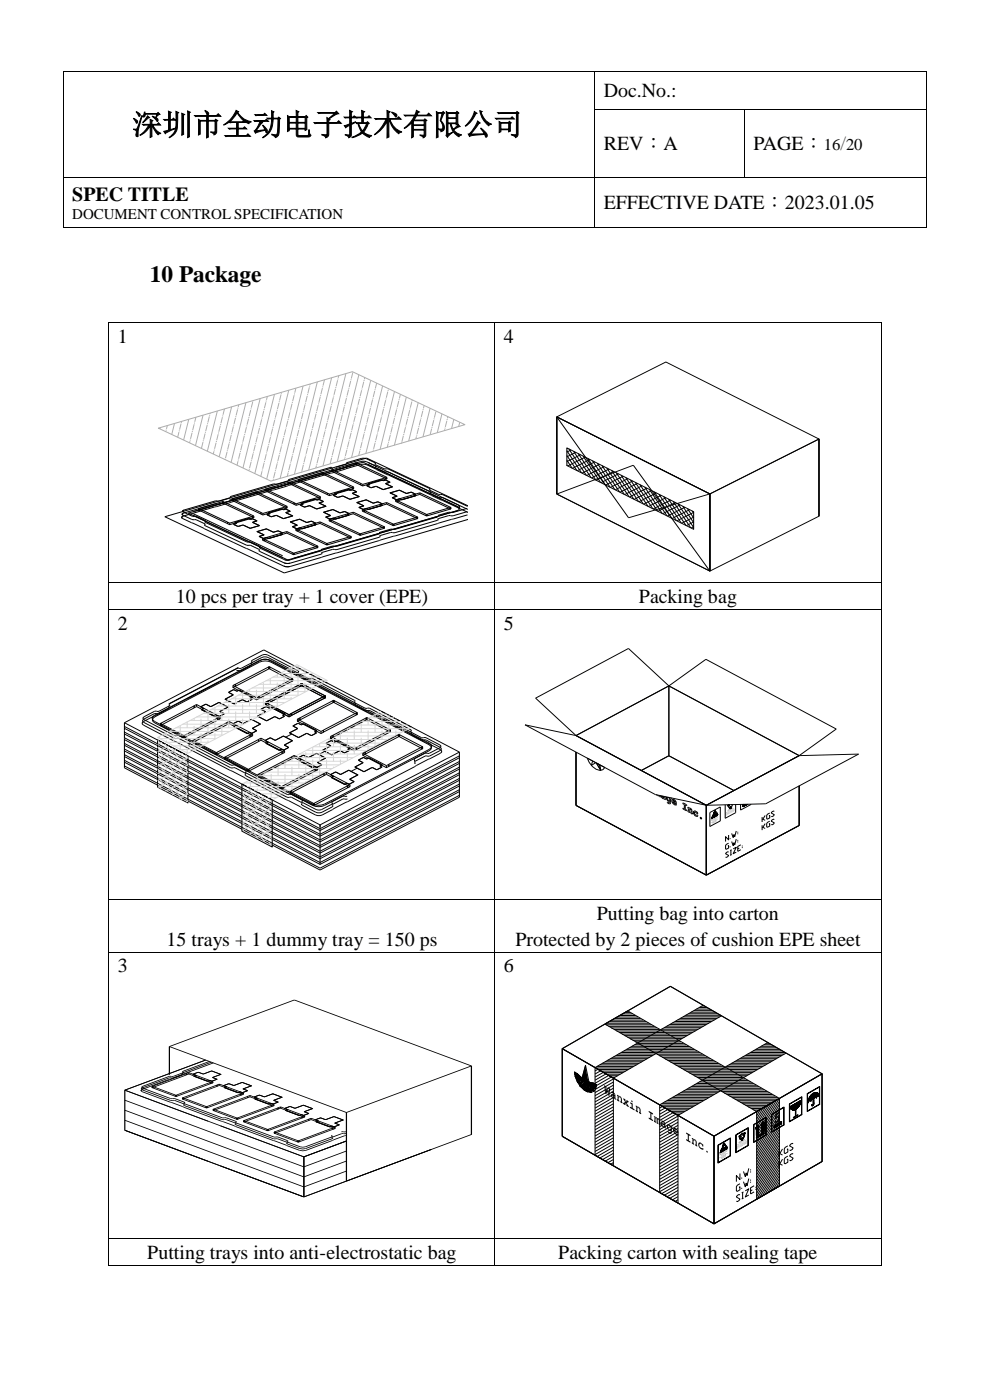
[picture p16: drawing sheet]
<svg xmlns="http://www.w3.org/2000/svg" width="210mm" height="297mm" viewBox="0 0 210 297" stroke-linecap="round" stroke-linejoin="round" font-family="sans-serif">
<defs><g id="words">
<text font-size="6.3" x="28.1" y="28.6">深圳市全动电子技术有限公司</text>
<text font-size="5" x="31.8" y="59.8">10 Package</text>
<g font-size="4.2">
<text x="128.1" y="20.6">Doc.No.:</text>
<text x="128.1" y="31.8">REV：A</text>
<text x="159.8" y="31.8">PAGE：</text>
<text x="15.3" y="42.6">SPEC TITLE</text>
<text x="128.1" y="44.2">EFFECTIVE DATE：2023.01.05</text>
<text x="25" y="72.8">1</text>
<text x="106.9" y="72.8">4</text>
<text x="37.3" y="128">10 pcs per tray + 1 cover (EPE)</text>
<text x="135.5" y="128">Packing bag</text>
<text x="25" y="133.7">2</text>
<text x="106.9" y="133.7">5</text>
<text x="126.6" y="195.1">Putting bag into carton</text>
<text x="35.4" y="200.6">15 trays + 1 dummy tray = 150 ps</text>
<text x="109.3" y="200.6">Protected by 2 pieces of cushion EPE sheet</text>
<text x="25" y="206.3">3</text>
<text x="106.9" y="206.3">6</text>
<text x="31.3" y="267">Putting trays into anti-electrostatic bag</text>
<text x="118.4" y="267">Packing carton with sealing tape</text>
</g>
<text font-size="4.2" fill="#f00" x="178.3" y="31.8">/</text>
<g font-size="3.5">
<text x="174.7" y="31.8">16</text>
<text x="179.5" y="31.8">20</text>
</g>
<text font-size="3.2" x="15.3" y="46.4">DOCUMENT CONTROL SPECIFICATION</text>
</g></defs>
<g fill="#000">
<path d="M121.8 227.3l.8 .6zM121.8 227.4l1.6 1.2-1.6-.8zM121.8 227.4l.8 .5 .8 .7zM121.8 227.8l1.5 1.2-1.4-.7zM121.8 227.8l1.6 .8-.1 .4zM121.9 228.3l1.4 .8zM121.9 228.3l1.2 1.5-.8-.5zM121.9 228.3l1.4 .8-.2 .7zM122.3 229.3l.8 .5-.2 .5zM122.9 230.3l1.6 1.2-.8-.4zM122.9 230.3l2.4 1.3-.8-.1zM123.3 229l.8 .5-1.2 .8z"/>
<path d="M123.3 228.8l.8 .7-.8-.5zM123.3 228.8l.8 .7zM123.4 228.6l.4 .5-.5-.3zM123.4 228.6l1.1 .9-.7-.4zM123.4 228.6l1.4 .9h-.3zM122.9 230.3l.5-.3 1.9 1.6zM123.4 230l1.4 .8 .5 .8zM123.7 231.1l.8 .4zM123.8 229.1l.7 .4h-.4zM123.4 230l.7-.5 .7 1.3zM124.1 229.5l.7 1.3zM124.1 229.5l.8 .5 .4 1.6z"/>
<path d="M124.1 225.9l.7 3.6-1.4-.9zM124.1 229.5h.4l.4 .5zM124.5 229.5l.4 .2v.3zM124.8 229.5l1.5 1.3-1.4-.8zM124.8 229.5l1.6 .9-.1 .4zM124.5 229.5h.3l.1 .2zM124.9 230l1.4 .8zM124.9 230l1 1.4-.8-.4zM124.9 230l1.4 .8-.4 .6zM125.1 231l.8 .4-.6 .2zM124.8 229.5l.8 .1 .8 .8zM125.6 229.6l.8 .5v.3z"/>
<path d="M125.6 229.6l.8 .5zM164.1 238.7l1.6-.9zM164.1 238.7l1.6-.7-1.6 .9zM164.1 238.7l1.6-.9v.2zM164.1 238.9l1.6-.9zM164.1 239l1.6-.9zM164.1 239l1.6-.7-1.6 .9zM164.1 239l1.6-.9v.2zM164.1 239.2l1.6-.9zM171.3 233.6v.3zM171.3 233.5v.1zM171.3 233.5l.3-.1z"/>
<path d="M171.4 233.3l2.2-1.1-2.3 1.3zM171.4 233.3l2.2-1.3v.2zM171.6 233.4l.4-.2zM171.6 233.4l.6-.4zM171.6 232.7l2-.7-2.2 1.3zM171.6 232.7l1.7-1 .3 .3zM171.8 233.3l.2-.1-.1 .3zM172 232.2l1.3-.5-1.7 1zM172 232.2l.9-.5h.4zM172.1 234.3h.1zM172.1 234.4l.1-.1zM172.1 234.4l.2-.1z"/>
<path d="M172.1 234.4l.4-.1zM172.1 234.4l.4-.2zM172.1 234.5l.4-.2zM172.2 234.5l.3-.2zM172.2 233l.4-.1zM172.2 233l.6-.3zM172.3 234.3l.2-.1zM172.4 234.3l.1-.1zM172.4 233l.2-.1-.1 .3zM172.4 234.2h.1zM172.4 233.3h.1zM172.4 233.3l.1 .8h-.1z"/>
<path d="M172.4 233.3h.1v.8zM172.4 234.1v.1zM172.4 234.1h.1zM172 232.2l.9-.5zM172.8 232.7l.4-.1zM172.8 232.7l.6-.4zM173 232.7l.2-.1-.1 .3zM173.4 232.3h.2zM173.4 232.3l.2-.1zM173.6 232.3l.1 .2z"/>
<path d="M13.3 15h.2v.2h-.2z" fill-rule="evenodd"/>
<path d="M13.3 15h.2v.2h-.2z" fill-rule="evenodd"/>
<path d="M126.1 15h.2v.2h-.2z" fill-rule="evenodd"/>
<path d="M196.5 15h.2v.2h-.2z" fill-rule="evenodd"/>
<path d="M196.5 15h.2v.2h-.2z" fill-rule="evenodd"/>
<path d="M13.3 23.2h.2v.2h-.2z" fill-rule="evenodd"/>
<path d="M13.3 37.6h.2v.1h-.2z" fill-rule="evenodd"/>
<path d="M126.1 23.2h.2v.2h-.2z" fill-rule="evenodd"/>
<path d="M126.1 37.6h.2v.1h-.2z" fill-rule="evenodd"/>
<path d="M157.9 23.2h.1v.2h-.1z" fill-rule="evenodd"/>
<path d="M157.9 37.6h.1v.1h-.1z" fill-rule="evenodd"/>
<path d="M196.5 23.2h.2v.2h-.2z" fill-rule="evenodd"/>
<path d="M196.5 37.6h.2v.1h-.2z" fill-rule="evenodd"/>
<path d="M13.3 48.2h.2v.2h-.2z" fill-rule="evenodd"/>
<path d="M13.3 48.2h.2v.2h-.2z" fill-rule="evenodd"/>
<path d="M126.1 48.2h.2v.2h-.2z" fill-rule="evenodd"/>
<path d="M196.5 48.2h.2v.2h-.2z" fill-rule="evenodd"/>
<path d="M196.5 48.2h.2v.2h-.2z" fill-rule="evenodd"/>
<path d="M23 68.4h.2v.1h-.2z" fill-rule="evenodd"/>
<path d="M23 68.4h.2v.1h-.2z" fill-rule="evenodd"/>
<path d="M104.9 68.4h.2v.1h-.2z" fill-rule="evenodd"/>
<path d="M186.9 68.4h.1v.1h-.1z" fill-rule="evenodd"/>
<path d="M186.9 68.4h.1v.1h-.1z" fill-rule="evenodd"/>
<path d="M23 123.6h.2v.2h-.2z" fill-rule="evenodd"/>
<path d="M23 129.3h.2v.1h-.2z" fill-rule="evenodd"/>
<path d="M104.9 123.6h.2v.2h-.2z" fill-rule="evenodd"/>
<path d="M104.9 129.3h.2v.1h-.2z" fill-rule="evenodd"/>
<path d="M186.9 123.6h.1v.2h-.1z" fill-rule="evenodd"/>
<path d="M186.9 129.3h.1v.1h-.1z" fill-rule="evenodd"/>
<path d="M150.8 173.7l.2 .1z" fill-rule="evenodd"/>
<path d="M150.9 173.7l-.1 .2z" fill-rule="evenodd"/>
<path d="M150.9 174v.1z" fill-rule="evenodd"/>
<path d="M150.8 174.5h.1z" fill-rule="evenodd"/>
<path d="M150.9 174v.1z" fill-rule="evenodd"/>
<path d="M150.9 174.4v.1z" fill-rule="evenodd"/>
<path d="M150.9 174v.1z" fill-rule="evenodd"/>
<path d="M151 173.6l.1-.1z" fill-rule="evenodd"/>
<path d="M151.1 173.6l-.1 .2z" fill-rule="evenodd"/>
<path d="M151 173.9v.1z" fill-rule="evenodd"/>
<path d="M151 174.4h.1z" fill-rule="evenodd"/>
<path d="M151.1 173.6v-.1z" fill-rule="evenodd"/>
<path d="M151.2 173.5l.1-.1z" fill-rule="evenodd"/>
<path d="M151.1 173.9v.1z" fill-rule="evenodd"/>
<path d="M151.1 174.1v.1z" fill-rule="evenodd"/>
<path d="M151.2 174.3v.1z" fill-rule="evenodd"/>
<path d="M151.2 174.6v.1z" fill-rule="evenodd"/>
<path d="M151.2 173.8v.2z" fill-rule="evenodd"/>
<path d="M151.2 173.5v.2z" fill-rule="evenodd"/>
<path d="M151.2 174v.1z" fill-rule="evenodd"/>
<path d="M151.2 174v.1z" fill-rule="evenodd"/>
<path d="M151.3 173.8v.1z" fill-rule="evenodd"/>
<path d="M151.2 173.5l.1-.1z" fill-rule="evenodd"/>
<path d="M151.2 174.4l.1 .1z" fill-rule="evenodd"/>
<path d="M151.3 173.8v.1z" fill-rule="evenodd"/>
<path d="M151.3 174v.1z" fill-rule="evenodd"/>
<path d="M151.3 173.4h.2z" fill-rule="evenodd"/>
<path d="M151.3 173.5l.1-.1-.1 .2z" fill-rule="evenodd"/>
<path d="M151.3 174.2h.1z" fill-rule="evenodd"/>
<path d="M151.3 174.5l.1 .1z" fill-rule="evenodd"/>
<path d="M151.3 173.8v.1z" fill-rule="evenodd"/>
<path d="M151.4 173.9v.1z" fill-rule="evenodd"/>
<path d="M151.4 174.3v.1z" fill-rule="evenodd"/>
<path d="M151.3 173.6l.2-.1z" fill-rule="evenodd"/>
<path d="M151.4 174.2l.1-.1-.1 .2z" fill-rule="evenodd"/>
<path d="M151.5 173.9v.1z" fill-rule="evenodd"/>
<path d="M151.5 173.7v.1z" fill-rule="evenodd"/>
<path d="M151.5 173.4v.2z" fill-rule="evenodd"/>
<path d="M151.5 173.4l.1 .1z" fill-rule="evenodd"/>
<path d="M151.5 173.9v.1z" fill-rule="evenodd"/>
<path d="M151.5 173.9l.1 .1z" fill-rule="evenodd"/>
<path d="M151.5 174.4v.2z" fill-rule="evenodd"/>
<path d="M151.5 173.7v.1z" fill-rule="evenodd"/>
<path d="M151.6 173.8v.2z" fill-rule="evenodd"/>
<path d="M151.6 173.8v.1z" fill-rule="evenodd"/>
<path d="M151.6 173.3v.2z" fill-rule="evenodd"/>
<path d="M151.6 174.1v.1z" fill-rule="evenodd"/>
<path d="M151.6 174.2v.1z" fill-rule="evenodd"/>
<path d="M151.6 174.1v.1z" fill-rule="evenodd"/>
<path d="M151.6 173.8v.1z" fill-rule="evenodd"/>
<path d="M151.7 173.3l.1-.1z" fill-rule="evenodd"/>
<path d="M151.6 173.6v.1z" fill-rule="evenodd"/>
<path d="M151.7 173.8v.1z" fill-rule="evenodd"/>
<path d="M151.7 173.8v.1z" fill-rule="evenodd"/>
<path d="M151.7 173.3v.2z" fill-rule="evenodd"/>
<path d="M151.7 173.6v.1z" fill-rule="evenodd"/>
<path d="M151.6 174.2l.2-.1z" fill-rule="evenodd"/>
<path d="M151.7 173.7v.2z" fill-rule="evenodd"/>
<path d="M151.8 174.1v.1z" fill-rule="evenodd"/>
<path d="M151.8 173.2l-.1 .1z" fill-rule="evenodd"/>
<path d="M151.8 173.5v.2z" fill-rule="evenodd"/>
<path d="M151.8 173.5v.1z" fill-rule="evenodd"/>
<path d="M151.8 173.7v.1z" fill-rule="evenodd"/>
<path d="M151.7 174.3l.1 .1z" fill-rule="evenodd"/>
<path d="M151.8 173.7v.1z" fill-rule="evenodd"/>
<path d="M151.9 173.7v.1z" fill-rule="evenodd"/>
<path d="M151.8 173.2l.2-.1-.1 .3z" fill-rule="evenodd"/>
<path d="M151.9 173.5v.1z" fill-rule="evenodd"/>
<path d="M151.8 173.9h.1z" fill-rule="evenodd"/>
<path d="M151.9 173.7v.1z" fill-rule="evenodd"/>
<path d="M151.9 174.2v.1z" fill-rule="evenodd"/>
<path d="M151.9 173.4v.2z" fill-rule="evenodd"/>
<path d="M151.9 174.1v.1z" fill-rule="evenodd"/>
<path d="M151.9 173.6l.1 .2z" fill-rule="evenodd"/>
<path d="M152 173.9l-.1 .1z" fill-rule="evenodd"/>
<path d="M151.9 173.4l.1 .2z" fill-rule="evenodd"/>
<path d="M152 173.4v.1z" fill-rule="evenodd"/>
<path d="M151.9 174l.1 .1z" fill-rule="evenodd"/>
<path d="M152 173.1v.2z" fill-rule="evenodd"/>
<path d="M152.1 173.4v.1z" fill-rule="evenodd"/>
<path d="M152.1 173.4v.1z" fill-rule="evenodd"/>
<path d="M152.1 173.1v.1z" fill-rule="evenodd"/>
<path d="M152.1 173.3v.2z" fill-rule="evenodd"/>
<path d="M152.1 173.3l.1 .1z" fill-rule="evenodd"/>
<path d="M152 173.8h.2z" fill-rule="evenodd"/>
<path d="M152.2 173l.1 .2z" fill-rule="evenodd"/>
<path d="M152.2 173v.2z" fill-rule="evenodd"/>
<path d="M152.2 173.7v.2z" fill-rule="evenodd"/>
<path d="M152.2 173.3v.1z" fill-rule="evenodd"/>
<path d="M152.2 173.3v.1z" fill-rule="evenodd"/>
<path d="M152.3 172.9v.3z" fill-rule="evenodd"/>
<path d="M154 172.9v.1z" fill-rule="evenodd"/>
<path d="M154 172.3v.1z" fill-rule="evenodd"/>
<path d="M154.1 172.9l-.1 .1z" fill-rule="evenodd"/>
<path d="M154.1 172.3v.1z" fill-rule="evenodd"/>
<path d="M154.2 172.3v.1z" fill-rule="evenodd"/>
<path d="M154.2 172.2v.2z" fill-rule="evenodd"/>
<path d="M154.2 172.2l.1 .1z" fill-rule="evenodd"/>
<path d="M154.3 172.2v.1z" fill-rule="evenodd"/>
<path d="M154.3 172.2l.1 .1z" fill-rule="evenodd"/>
<path d="M154.4 172.1v.2z" fill-rule="evenodd"/>
<path d="M154.4 171.9l.1-.1-.1 .2z" fill-rule="evenodd"/>
<path d="M154.4 172l.1-.1z" fill-rule="evenodd"/>
<path d="M154.5 172.1l-.1 .1z" fill-rule="evenodd"/>
<path d="M154.5 171.8l.1 .1z" fill-rule="evenodd"/>
<path d="M154.5 172.1v.1z" fill-rule="evenodd"/>
<path d="M154.5 172.5v.1z" fill-rule="evenodd"/>
<path d="M154.6 171.8l-.1 .2z" fill-rule="evenodd"/>
<path d="M154.6 172v.1z" fill-rule="evenodd"/>
<path d="M154.7 172v.1z" fill-rule="evenodd"/>
<path d="M154.7 171.7v.2z" fill-rule="evenodd"/>
<path d="M154.7 171.7v.1z" fill-rule="evenodd"/>
<path d="M154.7 172v.1z" fill-rule="evenodd"/>
<path d="M154.8 171.6l.1-.1z" fill-rule="evenodd"/>
<path d="M154.8 171.9v.1z" fill-rule="evenodd"/>
<path d="M154.8 172.5v.1z" fill-rule="evenodd"/>
<path d="M154.9 171.6l-.1 .2z" fill-rule="evenodd"/>
<path d="M154.9 171.6v-.1z" fill-rule="evenodd"/>
<path d="M154.9 171.9v.1z" fill-rule="evenodd"/>
<path d="M155 171.5v.2z" fill-rule="evenodd"/>
<path d="M155 171.8v.1z" fill-rule="evenodd"/>
<path d="M155.1 171.8l-.1 .1z" fill-rule="evenodd"/>
<path d="M155.1 172.4l-.1 .1z" fill-rule="evenodd"/>
<path d="M155.1 171.8v.1z" fill-rule="evenodd"/>
<path d="M155.1 171.7v.2z" fill-rule="evenodd"/>
<path d="M155.2 171.7v.1z" fill-rule="evenodd"/>
<path d="M155.2 171.4v.2z" fill-rule="evenodd"/>
<path d="M155.2 171.4v.2z" fill-rule="evenodd"/>
<path d="M155.2 171.7v.1z" fill-rule="evenodd"/>
<path d="M155.3 171.4l.1 .1z" fill-rule="evenodd"/>
<path d="M155.3 171.4v.2z" fill-rule="evenodd"/>
<path d="M155.3 171.9v.1z" fill-rule="evenodd"/>
<path d="M155.3 171.7v.1z" fill-rule="evenodd"/>
<path d="M155.3 172.2v.1z" fill-rule="evenodd"/>
<path d="M155.3 171.3l.1 .2z" fill-rule="evenodd"/>
<path d="M155.4 172l-.1 .1z" fill-rule="evenodd"/>
<path d="M155.4 172v.1z" fill-rule="evenodd"/>
<path d="M155.4 171.6v.1z" fill-rule="evenodd"/>
<path d="M155.5 171.5v.2z" fill-rule="evenodd"/>
<path d="M155.5 171.5v.2z" fill-rule="evenodd"/>
<path d="M155.6 171.5v.1z" fill-rule="evenodd"/>
<path d="M155.6 171.5v.1z" fill-rule="evenodd"/>
<path d="M155.7 171.4v.2z" fill-rule="evenodd"/>
<path d="M23 190.7h.2v.2h-.2z" fill-rule="evenodd"/>
<path d="M104.9 190.7h.2v.2h-.2z" fill-rule="evenodd"/>
<path d="M186.9 190.7h.1v.2h-.1z" fill-rule="evenodd"/>
<path d="M23 201.9h.2v.2h-.2z" fill-rule="evenodd"/>
<path d="M104.9 201.9h.2v.2h-.2z" fill-rule="evenodd"/>
<path d="M186.9 201.9h.1v.2h-.1z" fill-rule="evenodd"/>
<path d="M128.2 230.3l.5 .4h-.2v.8l-.1 .5z" fill-rule="evenodd"/>
<path d="M128.7 230.9l.2 .2-.3 1-.2-.1z" fill-rule="evenodd"/>
<path d="M128.9 231.1l.2 .7-.1 .6-.2-.9z" fill-rule="evenodd"/>
<path d="M128.9 230.7l.6 .4-.2 1.4-.3-.1 .2-1.3-.3-.2z" fill-rule="evenodd"/>
<path d="M129.7 232.7l.6 .4z" fill-rule="evenodd"/>
<path d="M129.6 232.2l.1-.1 .4 .4h-.3l.9 .8-1-.6z" fill-rule="evenodd"/>
<path d="M129.8 232.1l.5 .2z" fill-rule="evenodd"/>
<path d="M129.7 231.6l.6 .3 .2 .3-.7-.3z" fill-rule="evenodd"/>
<path d="M129.7 232.1l.6 .2-.2-.3 .4 .2 .1 .8 .1 .2-.7-.5 .3 .1v-.2z" fill-rule="evenodd"/>
<path d="M130.9 232.5l.6 .3-.3 .1 .2 .8-.5-.3v-.2l.1 .1z" fill-rule="evenodd"/>
<path d="M130.9 232.3l.9 .6 .2 1.2-.4-.3 .1-.8-.8-.5z" fill-rule="evenodd"/>
<path d="M131.2 232.5h.3l.3 .4z" fill-rule="evenodd"/>
<path d="M132.2 233l.5 .3 .1 .4-.2 .1z" fill-rule="evenodd"/>
<path d="M132.8 234.1l.1-.1 .5 .8-.5-.2z" fill-rule="evenodd"/>
<path d="M132.2 234l.7-.4v-.2l.5 .4-.8 .4 .1 .3-.5-.3z" fill-rule="evenodd"/>
<path d="M133.9 233.4l.3 .2v.3l-.3-.2z" fill-rule="evenodd"/>
<path d="M133.7 233.9l.5 .2v1l.4 .3v.2l-1-.6v-.2l.4 .2v-.7l-.3-.2z" fill-rule="evenodd"/>
<path d="M134.9 234.8l.6 .3h-.3l.1 .9-.4-.3v-.2h.1z" fill-rule="evenodd"/>
<path d="M134.9 234.5l.9 .7 .2 1.2-.4-.3v-.9l-.7-.4z" fill-rule="evenodd"/>
<path d="M135.2 234.8h.3l.3 .4z" fill-rule="evenodd"/>
<path d="M137.6 235.7l.9 .5v.2l-.3-.1v1.1l.3 .2v.2l-.9-.5v-.2l.4 .2v-1.2l-.4-.2z" fill-rule="evenodd"/>
<path d="M138.7 237l.5 .3h-.1l.1 .9-.5-.3z" fill-rule="evenodd"/>
<path d="M138.7 236.8l.7 .4z" fill-rule="evenodd"/>
<path d="M139.2 237.3l.5 .2-.2 .1 .1 .9-.3-.2z" fill-rule="evenodd"/>
<path d="M139.1 237l.3 .2z" fill-rule="evenodd"/>
<path d="M138.7 236.9l1.2 .5 .2 1.3-.3-.1-.1-1z" fill-rule="evenodd"/>
<path d="M140.3 238.8l.6 .4z" fill-rule="evenodd"/>
<path d="M140.2 238.3l.1-.1 .4 .4h-.3l.9 .8-1-.6z" fill-rule="evenodd"/>
<path d="M140.4 238.2l.5 .3z" fill-rule="evenodd"/>
<path d="M140.3 237.7l.6 .3 .2 .3-.7-.3z" fill-rule="evenodd"/>
<path d="M140.3 238.2l.6 .3-.2-.4 .4 .2v.8l.2 .2-.7-.5 .3 .1z" fill-rule="evenodd"/>
<path d="M141.6 239.5l.7 .5-.3-.1z" fill-rule="evenodd"/>
<path d="M141.5 238.6l.5 .2h-.2l-.1 .3 .3 .5-.4-.1-.1-.2z" fill-rule="evenodd"/>
<path d="M141.6 238.5l.4 .1 .7 .6h-.2v1l-.1 .3-.7-.2v-.3l.5 .2 .1-.2-.7-.5 .5 .2 .2-.3-.2-.5z" fill-rule="evenodd"/>
<path d="M142.3 238.8l.4 .4z" fill-rule="evenodd"/>
<path d="M142.9 239.4a.65 .65 0 0 1 .9 .4l-.6-.2-.2 .1 .9 .6v.2l-.9-.5 .3 .4 .6 .4a1.02 1.02 0 0 1-1-1.4z" fill-rule="evenodd"/>
<path d="M143 239.7l.7 .4-.3-.5 .4 .2 .1 .5z" fill-rule="evenodd"/>
<path d="M164.3 237.9l.3-.2 .3 .1-.5 .3z" fill-rule="evenodd"/>
<path d="M164.7 236.9l.5-.2z" fill-rule="evenodd"/>
<path d="M164.8 237.1l.5-.4a1.02 1.02 0 0 1-.8 1.5l-.1-.1 .5-.3a.42 .42 0 0 0 .2-.3 .42 .42 0 0 0-.3-.4z" fill-rule="evenodd"/>
<path d="M164.5 236.3l.8-.5v.4l-.6 .3v.4l.6-.2-.9 .8z" fill-rule="evenodd"/>
<path d="M143.4 240.4l.4 .2 .1 .2z" fill-rule="evenodd"/>
<path d="M145.6 240.3l.9 .5v.2l-.4-.1v1.1l.4 .2v.2l-.9-.5v-.2l.3 .1v-1.1l-.3-.2z" fill-rule="evenodd"/>
<path d="M146.8 241.6l.6 .4h-.3l.1 .9-.4-.3v-.2h.1z" fill-rule="evenodd"/>
<path d="M146.8 241.4l.9 .6 .2 1.2-.4-.2v-.9l-.7-.5z" fill-rule="evenodd"/>
<path d="M147.1 241.7h.3l.3 .3z" fill-rule="evenodd"/>
<path d="M148.3 242.4h.2l.5 .3z" fill-rule="evenodd"/>
<path d="M148.2 242.5l1 .3v.2l-.7-.3-.1 .1v.4l.3 .3-.5-.3z" fill-rule="evenodd"/>
<path d="M148.2 243.2l.9 .4 .1 .2a.73 .73 0 0 1-1-.6z" fill-rule="evenodd"/>
<path d="M148.7 242.7l.5 .3v.3z" fill-rule="evenodd"/>
<path d="M149.9 244.1l.2 .2v.2l-.2-.1z" fill-rule="evenodd"/>
<path d="M152.6 244.6l.1-.1 .1 .3z" fill-rule="evenodd"/>
<path d="M152.7 244.6l-.1 .3z" fill-rule="evenodd"/>
<path d="M152.7 245v.2z" fill-rule="evenodd"/>
<path d="M152.6 245.6l.1-.1v.2h-.1z" fill-rule="evenodd"/>
<path d="M152.7 245v.2z" fill-rule="evenodd"/>
<path d="M152.7 245.5v.2z" fill-rule="evenodd"/>
<path d="M152.7 245v.1z" fill-rule="evenodd"/>
<path d="M152.8 244.5l.2-.1-.2 .2z" fill-rule="evenodd"/>
<path d="M152.9 244.9v.1z" fill-rule="evenodd"/>
<path d="M152.9 244.5l-.1 .3z" fill-rule="evenodd"/>
<path d="M152.8 245.4h.2l-.2 .2z" fill-rule="evenodd"/>
<path d="M152.9 245.6v.1z" fill-rule="evenodd"/>
<path d="M153 244.4l-.1 .1z" fill-rule="evenodd"/>
<path d="M152.9 244.8v.2z" fill-rule="evenodd"/>
<path d="M153 244.4l.2-.1-.2 .2z" fill-rule="evenodd"/>
<path d="M153 245.1v.1z" fill-rule="evenodd"/>
<path d="M153 245.8l.1-.1-.1 .2z" fill-rule="evenodd"/>
<path d="M153 245.4l.1-.1-.1 .2z" fill-rule="evenodd"/>
<path d="M153 244.8v.2z" fill-rule="evenodd"/>
<path d="M153.1 244.4l-.1 .2z" fill-rule="evenodd"/>
<path d="M153.1 245v.2z" fill-rule="evenodd"/>
<path d="M153.1 245.7l-.1 .2z" fill-rule="evenodd"/>
<path d="M153.1 245v.2z" fill-rule="evenodd"/>
<path d="M153.1 244.7v.2z" fill-rule="evenodd"/>
<path d="M153.2 244.3l-.1 .1z" fill-rule="evenodd"/>
<path d="M153.1 245.5h.1l-.1 .2z" fill-rule="evenodd"/>
<path d="M153.2 244.7l-.1 .2z" fill-rule="evenodd"/>
<path d="M153.2 245v.1z" fill-rule="evenodd"/>
<path d="M153.2 244.3h.1l-.1 .2z" fill-rule="evenodd"/>
<path d="M153.2 244.3l.1-.1z" fill-rule="evenodd"/>
<path d="M153.2 245.4v.2z" fill-rule="evenodd"/>
<path d="M153.2 245.4l.1 .1z" fill-rule="evenodd"/>
<path d="M153.1 245.3l.2-.1-.1 .2z" fill-rule="evenodd"/>
<path d="M153.2 244.7v.1z" fill-rule="evenodd"/>
<path d="M153.2 245.7l.1-.1-.1 .2z" fill-rule="evenodd"/>
<path d="M153.3 244.3v.1z" fill-rule="evenodd"/>
<path d="M153.3 244.9v.1z" fill-rule="evenodd"/>
<path d="M153.3 245.6l.1 .1z" fill-rule="evenodd"/>
<path d="M153.3 245.4v.1z" fill-rule="evenodd"/>
<path d="M153.2 244.5l.1-.1z" fill-rule="evenodd"/>
<path d="M153.3 245.2l.1-.1-.1 .2z" fill-rule="evenodd"/>
<path d="M153.4 244.8v.2z" fill-rule="evenodd"/>
<path d="M153.3 244.6v.2z" fill-rule="evenodd"/>
<path d="M153.4 244.2l.1 .2z" fill-rule="evenodd"/>
<path d="M153.4 244.2v.2z" fill-rule="evenodd"/>
<path d="M153.4 245.3v.2z" fill-rule="evenodd"/>
<path d="M153.4 244.8v.2z" fill-rule="evenodd"/>
<path d="M153.4 244.8l.1 .2z" fill-rule="evenodd"/>
<path d="M153.4 245.5v.2z" fill-rule="evenodd"/>
<path d="M153.5 245.5v.1z" fill-rule="evenodd"/>
<path d="M153.4 244.6v.1z" fill-rule="evenodd"/>
<path d="M153.5 244.8v.1z" fill-rule="evenodd"/>
<path d="M153.5 244.8v.1z" fill-rule="evenodd"/>
<path d="M153.5 244.1v.3z" fill-rule="evenodd"/>
<path d="M153.5 245.1v.1z" fill-rule="evenodd"/>
<path d="M153.5 245.3v.1z" fill-rule="evenodd"/>
<path d="M153.5 245.1v.1z" fill-rule="evenodd"/>
<path d="M153.5 244.7v.2z" fill-rule="evenodd"/>
<path d="M153.6 244.1l.1-.1-.1 .2z" fill-rule="evenodd"/>
<path d="M153.5 245.5h.1z" fill-rule="evenodd"/>
<path d="M153.5 244.5v.2z" fill-rule="evenodd"/>
<path d="M153.6 244.7v.2z" fill-rule="evenodd"/>
<path d="M153.6 244.7v.2z" fill-rule="evenodd"/>
<path d="M153.6 244.1v.2z" fill-rule="evenodd"/>
<path d="M153.6 244.4v.2z" fill-rule="evenodd"/>
<path d="M153.6 245v.1z" fill-rule="evenodd"/>
<path d="M153.6 245.2h.1l-.1 .1z" fill-rule="evenodd"/>
<path d="M153.7 244.7v.1z" fill-rule="evenodd"/>
<path d="M153.7 245.1v.2z" fill-rule="evenodd"/>
<path d="M153.7 244l-.1 .1z" fill-rule="evenodd"/>
<path d="M153.7 244.4v.2z" fill-rule="evenodd"/>
<path d="M153.8 244.4v.1z" fill-rule="evenodd"/>
<path d="M153.8 244.6v.2z" fill-rule="evenodd"/>
<path d="M153.8 245.1v.1z" fill-rule="evenodd"/>
<path d="M153.7 245.4l.1-.1-.1 .2 .1-.1-.1 .1z" fill-rule="evenodd"/>
<path d="M153.8 244.6v.2z" fill-rule="evenodd"/>
<path d="M153.8 244.6l.1 .1z" fill-rule="evenodd"/>
<path d="M153.8 243.9h.1l-.1 .3z" fill-rule="evenodd"/>
<path d="M153.8 244.3v.2z" fill-rule="evenodd"/>
<path d="M153.9 244.6v.1z" fill-rule="evenodd"/>
<path d="M153.8 244.9h.1l-.1 .1z" fill-rule="evenodd"/>
<path d="M153.8 245.3l.1 .1z" fill-rule="evenodd"/>
<path d="M153.9 244.3l-.1 .2z" fill-rule="evenodd"/>
<path d="M153.9 245.1l-.1 .1z" fill-rule="evenodd"/>
<path d="M153.9 244.5v.2z" fill-rule="evenodd"/>
<path d="M153.9 244.8v.2z" fill-rule="evenodd"/>
<path d="M154 244.8v.1z" fill-rule="evenodd"/>
<path d="M153.9 244.3v.1z" fill-rule="evenodd"/>
<path d="M154 244.2v.2z" fill-rule="evenodd"/>
<path d="M153.9 245h.1l-.1 .2z" fill-rule="evenodd"/>
<path d="M154 243.8v.3z" fill-rule="evenodd"/>
<path d="M154 244.2v.2z" fill-rule="evenodd"/>
<path d="M154.1 244.2l-.1 .2z" fill-rule="evenodd"/>
<path d="M154 243.8v.2z" fill-rule="evenodd"/>
<path d="M154.1 244.1v.2z" fill-rule="evenodd"/>
<path d="M154.1 244.1l.1 .2z" fill-rule="evenodd"/>
<path d="M154 244.8l.2-.1-.1 .2z" fill-rule="evenodd"/>
<path d="M154.1 243.7l.2 .2z" fill-rule="evenodd"/>
<path d="M154.2 243.8v.2z" fill-rule="evenodd"/>
<path d="M154.2 244.7v.1z" fill-rule="evenodd"/>
<path d="M154.2 244.1v.2z" fill-rule="evenodd"/>
<path d="M154.2 244.1l.1 .1z" fill-rule="evenodd"/>
<path d="M154.3 243.7v.2z" fill-rule="evenodd"/>
<path d="M154.3 244.6v.2z" fill-rule="evenodd"/>
<path d="M156.2 243.3v.1z" fill-rule="evenodd"/>
<path d="M156.2 243.3v.1z" fill-rule="evenodd"/>
<path d="M156.2 243.5v.1z" fill-rule="evenodd"/>
<path d="M156.3 243.7v.1z" fill-rule="evenodd"/>
<path d="M156.3 243.7v.1z" fill-rule="evenodd"/>
<path d="M156.3 243.2v.1z" fill-rule="evenodd"/>
<path d="M156.3 243.4v.2z" fill-rule="evenodd"/>
<path d="M156.3 243.2v.1z" fill-rule="evenodd"/>
<path d="M156.3 243.6v.2z" fill-rule="evenodd"/>
<path d="M156.3 243.6v.2z" fill-rule="evenodd"/>
<path d="M156.3 242.9v.1z" fill-rule="evenodd"/>
<path d="M156.4 243.2v.1z" fill-rule="evenodd"/>
<path d="M156.4 243.2v.1z" fill-rule="evenodd"/>
<path d="M156.3 243.4v.1z" fill-rule="evenodd"/>
<path d="M156.4 243.6l-.1 .1z" fill-rule="evenodd"/>
<path d="M156.4 243.6v.1z" fill-rule="evenodd"/>
<path d="M156.4 243.1v.2z" fill-rule="evenodd"/>
<path d="M156.4 243.3v.2z" fill-rule="evenodd"/>
<path d="M156.4 242.9v.1z" fill-rule="evenodd"/>
<path d="M156.5 243.6v.1z" fill-rule="evenodd"/>
<path d="M156.5 242.8v.2z" fill-rule="evenodd"/>
<path d="M156.5 242.8v.1z" fill-rule="evenodd"/>
<path d="M156.5 243.1v.1z" fill-rule="evenodd"/>
<path d="M156.5 243.1v.1z" fill-rule="evenodd"/>
<path d="M156.5 243.5v.1z" fill-rule="evenodd"/>
<path d="M156.5 242.8v.1z" fill-rule="evenodd"/>
<path d="M156.5 243.3v.1z" fill-rule="evenodd"/>
<path d="M156.6 242.8v.1z" fill-rule="evenodd"/>
<path d="M156.6 243.5v.1z" fill-rule="evenodd"/>
<path d="M156.5 243.1l.1 .1z" fill-rule="evenodd"/>
<path d="M156.6 243.3v.1z" fill-rule="evenodd"/>
<path d="M156.7 242.7v.2z" fill-rule="evenodd"/>
<path d="M156.6 243.5v.1z" fill-rule="evenodd"/>
<path d="M156.7 243v.1z" fill-rule="evenodd"/>
<path d="M156.7 243.2v.1z" fill-rule="evenodd"/>
<path d="M156.7 243.2v.1z" fill-rule="evenodd"/>
<path d="M156.7 242.7v.1z" fill-rule="evenodd"/>
<path d="M156.7 243v.1z" fill-rule="evenodd"/>
<path d="M156.8 242.7v.1z" fill-rule="evenodd"/>
<path d="M156.7 243.4v.1z" fill-rule="evenodd"/>
<path d="M156.8 243.4v.1z" fill-rule="evenodd"/>
<path d="M156.8 243.2v.1z" fill-rule="evenodd"/>
<path d="M156.8 242.6v.2z" fill-rule="evenodd"/>
<path d="M156.8 242.9v.1z" fill-rule="evenodd"/>
<path d="M156.8 242.9v.1z" fill-rule="evenodd"/>
<path d="M156.8 243.3v.2z" fill-rule="evenodd"/>
<path d="M156.7 242.5l.2-.1z" fill-rule="evenodd"/>
<path d="M156.8 242.3l.1-.1-.2 .3z" fill-rule="evenodd"/>
<path d="M156.9 242.6l-.1 .2z" fill-rule="evenodd"/>
<path d="M156.9 242.9v.1z" fill-rule="evenodd"/>
<path d="M156.8 243.1l.1 .1z" fill-rule="evenodd"/>
<path d="M156.9 242.2l.2 .2z" fill-rule="evenodd"/>
<path d="M156.9 242.6v.1z" fill-rule="evenodd"/>
<path d="M156.9 243.1v.1z" fill-rule="evenodd"/>
<path d="M156.9 243.1l.1 .1z" fill-rule="evenodd"/>
<path d="M157 242.2l-.1 .2z" fill-rule="evenodd"/>
<path d="M156.9 243.3v.1z" fill-rule="evenodd"/>
<path d="M157 243.3l-.1 .1z" fill-rule="evenodd"/>
<path d="M157 242.8v.1z" fill-rule="evenodd"/>
<path d="M157 242.8v.1z" fill-rule="evenodd"/>
<path d="M157 243v.1z" fill-rule="evenodd"/>
<path d="M157 242.5v.2z" fill-rule="evenodd"/>
<path d="M157 243.2v.1z" fill-rule="evenodd"/>
<path d="M157.1 243v.1z" fill-rule="evenodd"/>
<path d="M157.1 242.5v.1z" fill-rule="evenodd"/>
<path d="M157.1 242.8v.1z" fill-rule="evenodd"/>
<path d="M157.1 242.1l.1 .2z" fill-rule="evenodd"/>
<path d="M157.1 243v.1z" fill-rule="evenodd"/>
<path d="M157.2 242.1v.2z" fill-rule="evenodd"/>
<path d="M157.1 243.2v.1z" fill-rule="evenodd"/>
<path d="M157.1 242.4v.2z" fill-rule="evenodd"/>
<path d="M157.2 242.7v.1z" fill-rule="evenodd"/>
<path d="M157.2 242l.2-.1z" fill-rule="evenodd"/>
<path d="M157.2 242.4l.1 .1z" fill-rule="evenodd"/>
<path d="M157.2 243.1v.1z" fill-rule="evenodd"/>
<path d="M157.3 243.1v.1z" fill-rule="evenodd"/>
<path d="M157.3 242v.2z" fill-rule="evenodd"/>
<path d="M157.2 242.9v.1z" fill-rule="evenodd"/>
<path d="M157.3 242.7v.1z" fill-rule="evenodd"/>
<path d="M157.3 242.8v.2z" fill-rule="evenodd"/>
<path d="M157.3 243.1v.1z" fill-rule="evenodd"/>
<path d="M157.3 242.3v.2z" fill-rule="evenodd"/>
<path d="M157.4 242.6v.1z" fill-rule="evenodd"/>
<path d="M157.4 241.9l-.1 .1z" fill-rule="evenodd"/>
<path d="M157.4 242.6v.1z" fill-rule="evenodd"/>
<path d="M157.4 243v.1z" fill-rule="evenodd"/>
<path d="M157.4 242.3v.1z" fill-rule="evenodd"/>
<path d="M157.5 241.9l.1-.1-.2 .3z" fill-rule="evenodd"/>
<path d="M157.4 242.8v.1z" fill-rule="evenodd"/>
<path d="M157.4 242.6v.1z" fill-rule="evenodd"/>
<path d="M157.4 243v.1z" fill-rule="evenodd"/>
<path d="M157.5 243l-.1 .1z" fill-rule="evenodd"/>
<path d="M157.5 242.2v.2z" fill-rule="evenodd"/>
<path d="M157.5 242.7v.2z" fill-rule="evenodd"/>
<path d="M157.5 242.2v.2z" fill-rule="evenodd"/>
<path d="M157.5 242.9v.2z" fill-rule="evenodd"/>
<path d="M157.6 242.9v.1z" fill-rule="evenodd"/>
<path d="M157.6 242.2v.1z" fill-rule="evenodd"/>
<path d="M157.6 242.2v.1z" fill-rule="evenodd"/>
<path d="M157.5 242.5v.1z" fill-rule="evenodd"/>
<path d="M157.6 242.7v.1z" fill-rule="evenodd"/>
<path d="M157.6 242.2v.1z" fill-rule="evenodd"/>
<path d="M157.6 242.9v.1z" fill-rule="evenodd"/>
<path d="M157.6 242.4v.2z" fill-rule="evenodd"/>
<path d="M157.6 242.4l.1 .1z" fill-rule="evenodd"/>
<path d="M157.7 242.1v.2z" fill-rule="evenodd"/>
<path d="M157.6 241.8l.1 .2z" fill-rule="evenodd"/>
<path d="M157.6 242.7v.1z" fill-rule="evenodd"/>
<path d="M157.7 242.4v.1z" fill-rule="evenodd"/>
<path d="M157.7 241.8v.2z" fill-rule="evenodd"/>
<path d="M157.7 242.1v.1z" fill-rule="evenodd"/>
<path d="M157.7 242.8v.2z" fill-rule="evenodd"/>
<path d="M157.7 242.6v.1z" fill-rule="evenodd"/>
<path d="M157.8 242.8v.1z" fill-rule="evenodd"/>
<path d="M157.8 241.7l.1 .2z" fill-rule="evenodd"/>
<path d="M157.7 242.4v.1z" fill-rule="evenodd"/>
<path d="M157.8 242.6l-.1 .1z" fill-rule="evenodd"/>
<path d="M157.8 241.7v.2z" fill-rule="evenodd"/>
<path d="M157.8 242.8v.1z" fill-rule="evenodd"/>
<path d="M157.8 242.3v.2z" fill-rule="evenodd"/>
<path d="M157.8 242.3l.1 .1z" fill-rule="evenodd"/>
<path d="M157.8 242.6v.1z" fill-rule="evenodd"/>
<path d="M157.8 242.5l.1 .2z" fill-rule="evenodd"/>
<path d="M157.8 242v.2z" fill-rule="evenodd"/>
<path d="M157.9 242.7l-.1 .2z" fill-rule="evenodd"/>
<path d="M157.9 241.7v.2z" fill-rule="evenodd"/>
<path d="M157.8 242v.2z" fill-rule="evenodd"/>
<path d="M157.9 242.5v.2z" fill-rule="evenodd"/>
<path d="M157.9 242.5v.1z" fill-rule="evenodd"/>
<path d="M157.9 242.3v.1z" fill-rule="evenodd"/>
<path d="M157.9 242.7v.2z" fill-rule="evenodd"/>
<path d="M157.9 242.5v.1z" fill-rule="evenodd"/>
<path d="M157.9 242.5l.1 .1z" fill-rule="evenodd"/>
<path d="M157.9 242v.1z" fill-rule="evenodd"/>
<path d="M158 242v.1z" fill-rule="evenodd"/>
<path d="M158 242.2v.1z" fill-rule="evenodd"/>
<path d="M158 242.4v.2z" fill-rule="evenodd"/>
<path d="M158.1 241.9l-.1 .2z" fill-rule="evenodd"/>
<path d="M158 242.7v.1z" fill-rule="evenodd"/>
<path d="M158.1 242.6v.2z" fill-rule="evenodd"/>
<path d="M158.1 241.9v.1z" fill-rule="evenodd"/>
<path d="M158.1 242.4v.1z" fill-rule="evenodd"/>
<path d="M158.1 242.4v.1z" fill-rule="evenodd"/>
<path d="M158.1 241.9v.1z" fill-rule="evenodd"/>
<path d="M158.1 242.2v.1z" fill-rule="evenodd"/>
<path d="M158.1 242.4v.1z" fill-rule="evenodd"/>
<path d="M158.1 242.6v.1z" fill-rule="evenodd"/>
<path d="M158.2 242.1v.2z" fill-rule="evenodd"/>
<path d="M158.2 242.6v.1z" fill-rule="evenodd"/>
<path d="M158.2 242.3v.2z" fill-rule="evenodd"/>
<path d="M158.2 241.8v.2z" fill-rule="evenodd"/>
<path d="M158.2 242.5v.1z" fill-rule="evenodd"/>
<path d="M158.3 242.1v.1z" fill-rule="evenodd"/>
<path d="M158.3 242.1v.1z" fill-rule="evenodd"/>
<path d="M158.3 241.8v.1z" fill-rule="evenodd"/>
<path d="M158.3 242.5v.1z" fill-rule="evenodd"/>
<path d="M158.2 242.3l.1 .1z" fill-rule="evenodd"/>
<path d="M158.3 242.2v.2z" fill-rule="evenodd"/>
<path d="M158.3 242v.2z" fill-rule="evenodd"/>
<path d="M158.3 242l.1 .1z" fill-rule="evenodd"/>
<path d="M158.3 242.5v.1z" fill-rule="evenodd"/>
<path d="M158.4 242v.1z" fill-rule="evenodd"/>
<path d="M158.4 242.2v.1z" fill-rule="evenodd"/>
<path d="M158.4 242v.1z" fill-rule="evenodd"/>
<path d="M23 262.6h.2v.2h-.2z" fill-rule="evenodd"/>
<path d="M23 268.3h.2v.2h-.2z" fill-rule="evenodd"/>
<path d="M23 268.3h.2v.2h-.2z" fill-rule="evenodd"/>
<path d="M104.9 262.6h.2v.2h-.2z" fill-rule="evenodd"/>
<path d="M104.9 268.3h.2v.2h-.2z" fill-rule="evenodd"/>
<path d="M186.9 262.6h.1v.2h-.1z" fill-rule="evenodd"/>
<path d="M186.9 268.3h.1v.2h-.1z" fill-rule="evenodd"/>
<path d="M186.9 268.3h.1v.2h-.1z" fill-rule="evenodd"/>
</g>
<g fill="none" stroke="#000" stroke-width=".21">
<path d="M13.4 15.2v8M13.5 15.1h112.6M126.2 15.2v8M126.3 15.1h70.2M196.6 15.2v8M13.4 23.4v14.2M13.4 37.7v10.5M13.5 37.6h112.6M126.2 23.4v14.2M126.2 37.7v10.5M126.3 23.3h31.6M126.3 37.6h31.6"/>
<path d="M157.9 23.4v14.2M158 23.3h38.5M158 37.6h38.5M196.6 23.4v14.2M196.6 37.7v10.5M13.5 48.3h112.6M126.3 48.3h70.2M23.1 68.5v55.1M23.2 68.5h81.7M105 68.5v55.1M105.1 68.5h81.8M186.9 68.5v55.1"/>
<path d="M70.4 100l5.1-1.5 6.6 3.1-5.2 1.5zM70.4 99.7h.1M70.4 99.7v.3M70.5 99.6l-.1 .4M70.5 99.6l-.1 .1M70.5 99.6h.1M70.5 99.7l6.4 3.1M70.5 99.7v.3M70.5 99.6v.4M70.8 99.9l-.5-.8-9 2.6-.2 .4-2.2 .6h-.9l-9 2.6-.2 .4-2.2 .6h-.9l-6.7 1.9-.3 .3 2.1 1 .9 .1 1.9 .9-.1 .3 8.8 4.2h1l1.8 .9v.4l5.3 2.4 .7 .2 7-2 .2-.4 2.2-.6h.9l9.1-2.6 .1-.4 2.2-.6h1l9-2.6-.9 .1M71.2 99.8l-1-.1-21.3 6.3-.1 .3-2.3 .6h-.9l-6.7 2-.3 .3 2.1 1 .9 .1 1.9 .8-.2 .3 .1 .1 8.9 4.1 .9 .1 1.8 .9-.1 .2 .1 .1 5.3 2.5 .8 .1 7.1-1.9 .1-.4 2.2-.6h1l9-2.6 .1-.4 2.3-.6h.9l9-2.6 .2-.4 2.2-.6h.9l3-.9M71.2 99.1l2.3-.6 .1-.4 3-.8h1.1l1.9 .9v.4l1.8 .8 1 .1 8.8 4.2v.3l1.8 .9 .9 .1 5.2 2.4"/>
<path d="M73.4 99.1l.1-.3 3-.9a3.7 3.7 0 0 1 3.2 1l.1 .1-.2 .2 1.9 .9 .9 .1M75.4 98.2l-4.9 1.4M75.4 98.2h.1M75.4 98.2v.3M75.5 98.2v.3M75.5 98.2h-.1M75.5 98.2h.1M75.6 98.2l6.5 3.1M75.6 98.2v.4M75.6 98.2h.1M78.1 98.1l21 9.9M118.1 88.4l15.2 21.4 17.3-5"/>
<path d="M118.1 88.4v16.4M118.1 88.4l23.2-11.6 32.4 16.3-23.1 11.7zM118.1 88.4l32.5 16.4v16.4l-32.5-16.4zM118.1 88.4l32.5 16.4M120.3 96.6l2.1 3.2M120.3 97.6l1.1 1.7M120.3 95l26.8 13.6v3.7l-26.8-13.5zM120.3 95.6l3.1 4.7M120.3 98.7l.1 .1M120.7 95.2l3.7 5.6M121.1 95.5l-.8 .4M121.7 95.7l3.7 5.7"/>
<path d="M122.1 96l-1.8 .9M122.7 96.2l3.7 5.7M123.1 96.5l-2.8 1.4M123.7 96.7l3.7 5.7M124.2 97l-3.8 1.9M124.7 97.3l3.7 5.6M125.2 97.5l-3.8 1.9M125.7 97.8l3.7 5.6M126.2 98l-3.8 1.9M126.7 98.3l3.7 5.6M127.2 98.5l-3.7 1.9M127.7 98.8l3.7 5.6"/>
<path d="M128.2 99l-3.7 1.9M128.7 99.3l3.7 5.6M129.2 99.5l-3.7 1.9M129.7 99.8l3.7 5.6M173.7 93.1v16.4M41 109l19 8.9M42.1 108.2l5.2-1.5 6.6 3.1-5.2 1.5zM42.1 107.9v.3M42.1 107.9h.1M42.2 107.9v.4M42.2 107.9l6.5 3.1M42.2 107.8l-.1 .1"/>
<path d="M42.2 107.8l.1 .1M42.2 107.8l.1 .5M47.2 106.4l-4.9 1.5M47.2 106.4v.4v-.4M47.2 106.4h.1M47.3 106.4h.1M47.3 106.4v.3M47.3 106.4h-.1M47.4 106.4l6.5 3.1M47.4 106.4v.4M47.4 106.4h.1M48.3 110.8h.1"/>
<path d="M48.3 110.8v.3M48.7 111v.3M49.2 106.2l5.2-1.5 6.5 3.1-5.1 1.5zM49.3 105.9v.3M49.3 105.9l6 2.8M49.3 105.9l-.1 .3M49.3 105.8h.1M49.3 105.8v.4M49.3 105.8v.3M49.6 111.2v.1M49.6 111.3h.1M49.6 111.3l.8 .4"/>
<path d="M49.6 111.3l.8 .3M49.6 111.2h.1M49.8 110.9l.4 .1M49.8 110.8l.4 .2M49.8 110.8v.1M50.2 111l-.6 .2M50.2 111v.1M50.2 111h.1M50.4 111.7h.2M50.4 111.6v.1M50.4 111.6l.2 .1M50.5 111.7h.1"/>
<path d="M50.6 111.7h.1M51.5 111.4h.1M51.5 111.4l-.9 .3M51.6 111.4h.1M51.6 111.4l1.4 .7M52.7 110l-2.9 .9M52.7 110l.4 .2M52.7 110h.1M53 112.1h.1M53.1 112.1h.1M53.1 110.2h.1M53.2 110.2h.1"/>
<path d="M53.5 110.1h.2M53.5 110.1h.1M53.5 110.1l-.3 .1M53.6 110.1h.1M53.6 110.8l1.4 .7M53.6 110.8h.1M53.6 110.8v.1M53.7 110.1l.8 .4M53.7 110.1h.1M53.9 109.5v.3M53.9 109.5l-5.2 1.5M54.2 104.4v.3"/>
<path d="M54.2 104.4h.1M54.4 110.6l-.8 .2M54.4 110.5l-.8 .3M54.4 110.5v.1M54.4 104.4l6.5 3M54.5 104.4h-.1M54.5 104.4l-.1 .3M54.5 110.5h-.1M54.5 110.5h.1M54.5 110.5l-.1 .1M54.5 112.8h.1M54.5 112.8l2-.6 1.5 .7 1.1-.2 .8 .3-.3 .2 .3 .2-2.9 .8-.4-.1-.7 .1-.9-.4 1-.3z"/>
<path d="M54.6 112.8l1.4 .6M54.6 112.8h.1M55 113.8h.1M55 111.5l-1.9 .6M55 111.5h.1M55.1 113.8l.7 .4M55.1 113.8h-.1M55.3 108.7l.5 .2M55.3 108.7v.4v-.4M55.3 108.7h.1M55.7 114.6l.4 .2M55.7 114.3l.4 .2"/>
<path d="M55.7 114.3v.3M55.8 108.9v.4M55.8 114.2h.2M55.8 114.2h.1M55.9 114.2h.1M56 113.4l-.9 .4M56 113.4l-.1 .1M56 113.5h.1M56 114.2h.1M56.1 114.8h.1M56.1 114.5h.1M56.1 114.5v.3"/>
<path d="M56.2 114.8l6 2.8M56.2 114.5v.3M56.2 114.5l6 2.8M56.2 104.1l5.2-1.5 6.6 3.1-5.2 1.5zM56.2 103.8h.1M56.2 103.8v.3M56.3 103.8l6.1 2.9M56.3 103.8v.3M56.4 103.7l-.2 .1M56.4 103.7h.1M56.4 103.7v.4M56.5 112.2h.1"/>
<path d="M56.5 112.2l-1.9 .6M56.5 112.2l1.4 .7M56.6 114v.1M56.6 114l-.6 .2M56.6 114l.1 .1M56.6 109.2h.1M56.7 114.1h-.1M56.7 114.1l.3 .1M56.7 109.2l.8 .4M56.7 109.2h.1M56.7 109.1v.1M56.9 108.8l.3 .2"/>
<path d="M56.9 108.8h.1M57 114.2h.1M57.2 109l-.5 .1M57.2 109h.1M57.2 109l-.5 .2M57.3 109h.1M57.5 109.6h.1M57.6 109.6h.1M57.9 112.9h.2M57.9 112.9h.1M58 112.9h.1M58.1 112.9h.1"/>
<path d="M58.5 109.3l-.9 .3M58.5 109.3v.1M58.5 109.3l.2 .1M58.6 109.3v.1M58.7 109.4l1.4 .6M58.7 109.4h.1M58.9 112.6h.2M58.9 112.6v.1M58.9 112.6l-.8 .3M59 112.6h.1M59.1 112.6v.1M59.1 112.6l.8 .4"/>
<path d="M59.6 113.2h.1M59.6 113.2l.3 .2M59.8 107.9l.4 .2M59.8 107.9l-2.9 .9M59.9 113.1h.1M59.9 113.1l-.3 .1M59.9 113h.1M59.9 113v.1M59.9 113.4l-2.9 .8M59.9 113.4h.1M60.1 110h.1M60.2 108.1h.1"/>
<path d="M60.5 108.1h.2M60.5 108h.2M60.5 108v.1M60.5 108l-.3 .1M60.6 108h.1M60.6 108.7v.1M60.7 108.8l1.4 .7M60.7 108.8h.1M60.7 108.8l1.4 .6M60.7 108.7v.1M60.7 108.7h.1M60.7 108l.8 .4"/>
<path d="M60.7 108v.1M60.7 108.1l.8 .3M60.8 113.1l6.5 3M60.8 113.1l-5.1 1.5M60.8 112.8v.3M60.8 112.8l6.5 3M60.8 112.8l-5.1 1.5M60.9 107.4l-5.1 1.5M60.9 107.4v.4M61.2 102.4l-.1 .3-2.3 .7-.9-.1M61.3 102.3v.3M61.3 102.3h.1"/>
<path d="M61.4 102.3v.3M61.4 102.3h-.1M61.4 102.3h.1M61.5 108.5l-.8 .2M61.5 102.3l6.5 3.1M61.5 102.3v.4M61.5 108.4v.1M61.6 110.7h.1M61.6 110.7l2-.5 1.5 .6 1-.2 .8 .4-.3 .2 .4 .1-2.9 .9-.4-.2-.7 .2-.9-.4 .9-.4zM61.6 110.7l1.4 .7M62.1 111.7v.1M62.1 109.4l-2 .6"/>
<path d="M62.1 109.4v.1M62.1 109.4h.1M62.1 109.5h.1M62.1 111.8l.8 .3M62.1 111.8h.1M62.1 111.7h.1M62.2 117.6l.1 .1M62.2 117.3l.1 .1M62.2 117.3h.1M62.2 117.3v.3M62.3 117.4v.3M62.4 117.7h-.1"/>
<path d="M62.4 117.3l-.1 .1M62.4 117.3v.4M62.4 106.7l.4 .2M62.4 106.7v.3M62.4 106.7h.1M62.8 112.5l6.4 3.1M62.8 112.2l.4 .2M62.8 112.2v.3M62.8 106.9v.3M62.9 112.1l.2 .1M62.9 112.1v.1M63 112.2h.1"/>
<path d="M63 111.4l-.9 .3M63 111.4v.1M63 111.4h.1M63.1 112.2h.1M63.2 112.4v.3zM63.2 112.4h.1M63.2 112.4l6 2.9M63.3 102l5.2-1.5 6.5 3.2-5.1 1.4zM63.3 101.7v.3M63.3 101.7l6.2 2.9M63.4 101.7h.1M63.4 101.7v.4"/>
<path d="M63.5 110.1l-1.9 .6M63.5 110.1v.1M63.5 110.1h.1M63.6 110.1v.1M63.6 110.1l1.4 .7M63.6 112h.1M63.6 112l-.5 .2M63.7 112h-.1M63.7 107.2h.1M63.7 107.1v.1M63.7 112l.4 .2M63.7 112h.1"/>
<path d="M63.7 107.2l.8 .3M63.9 106.7l.4 .2M63.9 106.7v.1M63.9 106.8l.4 .1M64.1 112.2h.1M64.3 106.9l-.6 .3M64.3 106.9h.1M64.5 107.5h.2M64.5 107.5v.1M64.6 107.6h.1M64.7 107.5v.1M65 110.8h.2"/>
<path d="M65 110.8h.1M65.1 110.8h.1M65.2 110.8h.1M65.6 107.3l-.9 .3M65.6 107.3h.2M65.6 107.3h.1M65.7 107.3h.1M65.8 107.3h.1M65.8 107.3l1.4 .7M66 110.6l-.8 .2M66 110.6h.1M66.1 110.6h.1"/>
<path d="M66.1 110.6l.8 .4M66.6 111.1l.4 .2M66.6 111.1v.1M66.6 111.1h.1M66.8 105.9l-2.9 .9M66.8 105.9l.4 .2M66.8 105.9h.1M66.8 105.9l-2.9 .8M66.9 111l-.3 .1M66.9 111v.1M66.9 111h.1M67 111h.1"/>
<path d="M67 111.3l-2.9 .9M67 111.3h.1M67.2 108h.1M67.2 106.1h.1M67.3 106.1h.1M67.3 116.2h.1M67.3 116.2l-4.9 1.5M67.3 115.9v.3M67.3 115.9h.1M67.3 115.9l-4.9 1.4M67.3 116.1h.1M67.3 115.8v.3"/>
<path d="M67.3 115.8h.1M67.3 116.1l.1 .1M67.4 115.8v.1M67.4 115.8l-.1 .3M67.4 116.2h-.1M67.4 115.9v.3M67.4 115.9h-.1M67.6 106h.2M67.6 106h.1M67.6 106l-.3 .1M67.7 106h.1M67.7 106.7l1.4 .7"/>
<path d="M67.7 106.7h.1M67.8 106l.8 .4M67.8 106h.1M67.9 111l6.5 3.1M67.9 111l-5.1 1.5M67.9 110.7l6.5 3.1M67.9 110.7l-5.1 1.5M67.9 110.7v.3M68 105.4l-5.2 1.5M68 105.4v.3M68.4 100.3l-.1 .3M68.5 100.2l.1 .1"/>
<path d="M68.5 100.2v.3M68.5 100.2l-5.2 1.5M68.6 106.4l-.9 .3M68.6 100.3l6.4 3M68.6 100.3v.3M68.6 100.3h.1M68.6 106.4h.1M68.7 108.7l1.4 .6M68.7 108.7h.1M68.7 108.7l1.9-.6 1.5 .7 1.1-.2 .8 .3-.3 .2 .3 .2-2.9 .8-.4-.1-.7 .1-.9-.4 1-.3zM69.1 109.7h.1M69.1 107.4l-1.9 .6"/>
<path d="M69.1 107.4h.1M69.1 109.7l.8 .4M69.2 109.7h-.1M69.2 115.6h.1M69.2 115.3v.3M69.2 115.3h.1M69.3 115.3v.3M69.4 115.6h.1M69.4 115.3v.3M69.5 104.6l-.1 .3M69.5 104.6l.4 .2M69.8 110.5l6.5 3"/>
<path d="M69.8 110.2v.3M69.8 110.2l.4 .2M69.9 104.8v.3M69.9 110.1h.2M69.9 110.1h.1M70 110.1h.1M70 109.4l-.8 .3M70 109.4h.1M70.1 109.3v.1M70.1 109.3l-.1 .1M70.1 109.4h.1M70.1 110.1h.1"/>
<path d="M70.2 110.4l.1 .3zM70.2 110.4h.1M70.3 110.4l6 2.8M70.6 108.1l-1.9 .6M70.6 108.1h.1M70.6 108.1l1.4 .7M70.7 109.9h.1M70.7 109.9l-.6 .2M70.7 109.9v.1M70.7 105.1h.1M70.8 109.9l.3 .2M70.8 109.9v.1"/>
<path d="M70.8 105.1l.8 .4M70.8 105.1h.1M70.8 105v.1M71 104.7l.4 .1M71 104.7h.1M71.3 104.9l-.5 .1M71.4 104.8l-.1 .1M71.4 104.9h-.1M71.4 104.9h.1M71.6 105.5h.2M71.6 105.5h.1M71.7 105.5h.1"/>
<path d="M72 108.8h.2M72 108.8h.1M72.1 108.8h.1M72.2 108.8h.1M72.6 105.2h.2M72.6 105.2l.2 .1M72.6 105.2l-.8 .3M72.7 105.2v.1M72.8 105.2v.1M72.8 105.3l1.4 .6M72.8 105.2l1.4 .7M73 108.5l-.8 .3"/>
<path d="M73 108.5v.1M73 108.5h.2M73.1 108.5h.1M73.2 108.5l.8 .4M73.2 108.5v.1M73.7 109.1l.3 .2M73.7 109.1h.1M73.9 103.8l.4 .2M73.9 103.8v.1M73.9 103.8l-2.9 .9M74 109l-.3 .1M74 108.9v.1"/>
<path d="M74.2 105.9h.1M74.3 104h.1M74.4 114.2l-5.1 1.4M74.4 114.2h.1M74.4 104h.1M74.4 114.1h.1M74.4 113.8h.1M74.4 113.8v.3M74.4 113.8v.4M74.5 114.1l-.1 .1M74.5 113.8v.3M74.5 113.8l-5.2 1.5"/>
<path d="M74.7 103.9l-.3 .1M74.7 103.9h.1M74.7 103.9l.1 .1M74.8 104.7l1.4 .6M74.8 104.7l1.4 .7M74.8 104.6v.1M74.8 103.9l.8 .4M74.8 103.9v.1M75 109l6.5 3M75 109l-5.2 1.5M75 108.7l6.4 3M75 108.7l-5.2 1.5"/>
<path d="M75 108.7v.3M75 103.3v.4M75 103.3l-5.1 1.5M75.6 104.4l-.8 .2M75.6 104.4l-.8 .3M75.6 104.3v.1M75.7 104.3l-.1 .1M75.7 106.6l2-.5 1.5 .6 1.1-.2 .7 .4-.3 .1 .4 .2-2.9 .9-.4-.2-.7 .2-.9-.4 .9-.4zM75.7 106.6l1.4 .7M75.7 106.6h.1M76.2 107.6v.1M76.2 105.3l-2 .6"/>
<path d="M76.2 105.3v.1M76.2 105.4l-2 .5M76.2 105.4h.1M76.2 105.3h.1M76.2 107.6l.8 .4M76.3 113.5l.1 .1M76.3 113.5h.1M76.3 113.2l.1 .1M76.3 113.2h.1M76.3 113.2v.3M76.4 113.3v.3M76.5 113.6h-.1"/>
<path d="M76.5 113.5v.1M76.5 113.2v.4M76.5 102.6v.3M76.5 113.2h.1M76.5 102.6h.1M76.5 113.2v.3M76.9 108.4l.4 .2M76.9 108.1v.3M76.9 108.1l.4 .2M76.9 102.8v.3M77 108l.2 .1M77 108v.1"/>
<path d="M77.1 108.1h.1M77.1 107.3l-.9 .3M77.1 107.3h.1M77.1 107.3v.1M77.3 108.6l6.1 2.9M77.3 108.3h.1M77.3 108.3v.3M77.3 108.3l6.1 2.9M77.7 106h.1M77.7 106l-2 .6M77.7 106v.1M77.7 106l1.4 .7"/>
<path d="M77.8 107.9h.1M77.8 103h.1M77.8 107.9h-.1M77.8 107.9l.4 .2M77.8 103.1l.8 .4M77.8 103v.1M77.9 103h-.1M77.9 103l-.1 .1M78 102.6l.4 .2M78 102.6h.1M78.2 108.1h.1M78.4 102.8l-.5 .2"/>
<path d="M78.4 102.8v.1M78.4 102.8h.1M78.6 103.5h.2M78.7 103.4v.1M78.8 103.4l-.2 .1M78.8 103.4v.1M79.1 106.7h.2M79.1 106.7h.1M79.2 106.7h.1M79.3 106.7h.1M79.7 103.2h.2M79.7 103.2l-.9 .2"/>
<path d="M79.7 103.2h.1M79.7 103.2l-.9 .3M79.8 103.2h.1M79.9 103.2l1.4 .7M79.9 103.2h.1M80.1 106.5h.2M80.1 106.5l-.8 .2M80.1 106.5h.1M80.2 106.5h.1M80.3 106.5h.1M80.3 106.5l.8 .4M80.7 107l.4 .2"/>
<path d="M80.7 107h.1M80.7 107v.1M81 101.8l-3 .8M81 101.8l.3 .2M81 101.8l.3 .1M81 101.8h.1M81.1 106.9h-.1M81.1 106.9h.1M81.1 107.2h.1M81.3 103.9h.1M81.3 101.9l.1 .1M81.3 101.9v.1"/>
<path d="M81.3 102h.1M81.4 102h.1M81.4 112.1h.1M81.4 112.1l-4.9 1.4M81.4 111.8l-5 1.5M81.4 111.8v.3M81.4 111.7v.4M81.4 111.7h.1M81.5 112l.1 .1M81.5 111.7v.3M81.5 111.7l.1 .1M81.6 112.1h-.2"/>
<path d="M81.6 111.8v.3M81.6 111.8h-.2M81.7 101.9h.2M81.7 101.9h.1M81.7 101.9l-.3 .1M81.8 101.9h.1M81.8 102.6h.1M81.8 102.6l1.4 .7M81.9 102.6h-.1M81.9 102.6h.1M81.9 101.9l.8 .4M81.9 101.9h.1"/>
<path d="M82 106.9l6.5 3.1M82 106.9l-5.1 1.5M82 106.6l6.5 3.1M82 106.6v.3M82 106.6l-5.1 1.5M82.1 101.3l-5.2 1.5M82.1 101.3v.3M82.7 102.3l-.8 .3M82.7 102.3h.1M82.8 104.6l1.9-.6 1.5 .7 1.1-.2 .8 .3-.3 .2 .4 .2-3 .8-.4-.1-.7 .1-.9-.4 1-.4zM82.8 104.6l1.4 .6M82.8 104.5v.1"/>
<path d="M83.2 105.6h.1M83.2 103.3l-1.9 .6M83.2 103.3h.1M83.3 105.5l.8 .5M83.3 105.5v.1M83.3 111.5h.1M83.4 111.5h-.1M83.4 111.2h.1M83.4 111.2v.3M83.6 111.5h-.2M83.6 111.2h-.2M83.6 111.2h.1"/>
<path d="M83.6 111.2v.3M83.9 106.4l6.5 3M83.9 106.1l.5 .2M83.9 106.1v.3M84.1 106h.1M84.2 105.3l-.9 .2M84.2 105.3h.1M84.2 105.2v.1M84.2 105.2h.1M84.2 106h.1M84.4 106.6h.1M84.4 106.3h.1"/>
<path d="M84.4 106.3v.3M84.4 106.3l6 2.8M84.7 104l-1.9 .5M84.7 104h.1M84.8 104l1.4 .6M84.8 105.8h.1M84.8 105.8v.1M84.8 105.8l.1 .1M84.9 105.8l.3 .2M85.2 106h.1M86.2 104.6l.1 .1M86.2 104.6v.1"/>
<path d="M86.2 104.7h.1M86.3 104.7h.1M87.1 104.4h.2M87.1 104.4l-.8 .3M87.1 104.4h.1M87.2 104.4h.1M87.3 104.4l.8 .4M87.3 104.4v.1M87.8 105h.1M87.8 105l.4 .2M88.1 104.8l-.3 .2M88.1 104.8v.1"/>
<path d="M88.2 105.2h.1M88.5 110.1v-.4v.4M88.5 110.1h.1M88.5 110.1l-4.9 1.4M88.5 110h.1M88.5 109.7h.1M88.5 109.7v.3M88.6 110l-.1 .1M88.6 109.7l-5 1.5M88.6 109.7v.3M89.1 104.9l6.4 3M89.1 104.9l-5.2 1.5"/>
<path d="M89.1 104.6v.3M89.1 104.6l6.4 3M89.1 104.6l-5.2 1.5M90.4 109.4l.1 .1M90.4 109.4h.1M90.4 109.1l.1 .1M90.4 109.1v.3M90.4 109.1h.1M90.5 109.2v.3M90.6 109.4l-.1 .1M90.6 109.1v.3M90.6 109.1l-.1 .1"/>
<path d="M91.2 104.3l.1 .1-.1 .3 1.9 .8 .9 .1M95.5 107.9h.1M95.5 107.6v.3M95.5 107.6h.1M95.6 108l-5 1.4M95.6 107.7v.3M95.6 107.7l-5 1.4M95.6 107.9l.1 .1M95.6 107.6l.1 .1M95.6 107.6v.3M95.7 108h-.1M95.7 107.7v.3"/>
<path d="M95.7 107.7h-.1M97.1 107.5l.4 .5-.6 .4M97.1 107.1l.4 .3v.2l-.3 .3M97.4 107.6l-20.4-9.5-37.1 10.8 21.2 9.9 36.1-10.5M99.1 107.8l-3 .9h-1l-2.2 .6M99.1 108.6l-19.4-9.1a3.8 3.8 0 0 0-3.2-1l-37.6 11-.4 .3 21.7 10.3 .9 .1 38-11M99.1 107.2l-21.3-10-42.8 12.4 25.3 12 38.8-11.4M118.1 104.8l16.3-6.1 16.2 22.5M118.1 104.8l32.5 16.4M130.2 100l-3.7 1.9M130.7 100.3l3.8 5.6M131.2 100.5l-3.7 1.9"/>
<path d="M131.7 100.8l3.8 5.6M132.2 101l-3.7 1.9M132.7 101.3l3.8 5.6M133.2 101.5l-3.7 1.9M133.8 101.8l3.7 5.6M134.2 102l-3.7 1.9M134.8 102.3l3.7 5.6M135.2 102.6l-3.7 1.8M135.8 102.8l3.7 5.6M136.2 103.1l-3.7 1.8M136.8 103.3l3.7 5.6M137.2 103.6l-3.7 1.8"/>
<path d="M137.8 103.8l3.7 5.7M138.2 104.1l-3.7 1.8M138.8 104.3l3.7 5.7M139.3 104.6l-3.8 1.8M139.8 104.9l3.7 5.6M140.3 105.1l-3.8 1.9M140.8 105.4l3.7 5.6M141.3 105.6l-3.8 1.9M141.8 105.9l3.7 5.6M142.3 106.1l-3.7 1.9M142.8 106.4l3.7 5.6M143.3 106.6l-3.7 1.9"/>
<path d="M143.8 106.9l3.3 5M144.3 107.1l-3.7 1.9M144.8 107.4l2.3 3.5M145.3 107.6l-3.7 1.9M145.8 107.9l1.3 2M146.3 108.1l-3.7 1.9M146.8 108.4l.3 .5M147.1 111.7l-.5 .3M147.1 110.7l-1.5 .8M147.1 109.7l-2.5 1.3M147.1 108.7l-3.5 1.8M150.6 104.8l23.1-11.7v16.4l-23.1 11.7z"/>
<path d="M150.6 104.8v16.4M23.1 123.8v5.5M23.1 129.4v61.3M23.2 123.7h81.7M23.2 129.3h81.7M105 123.8v5.5M105 129.4v61.3M105.1 123.7h81.8M105.1 129.3h81.8M186.9 123.8v5.5M186.9 129.4v61.3M26.4 159.3l41.5 21.7 29.6-15.5"/>
<path d="M26.4 158.9l41.5 21.7 29.6-15.5M26.4 158.1l41.5 21.7 29.6-15.5M26.4 157.7l41.5 21.7 29.6-15.5M26.4 156.9l41.5 21.7 29.6-15.5M26.4 156.5l41.5 21.7 29.6-15.4M26.4 155.7l41.5 21.7 29.6-15.4M26.4 155.3l41.5 21.7 29.6-15.4M26.4 154.5l41.5 21.7 29.6-15.4M26.4 154.1l41.5 21.7 29.6-15.4M26.4 153.3l41.5 21.7M26.4 153.3v9.6l41.5 21.7 29.6-15.5v-9.5M26.4 153.3l29.6-15.4 41.5 21.7"/>
<path d="M32.4 152l22.6-11.9a3 3 0 0 1 2.5 0l33.6 17.6 .3 .3 .2 .3-.2 .4-.3 .3-22.2 11.6a3.1 3.1 0 0 1-2.6 0l-33.5-17.5-.4-.3-.1-.4zM32.5 152.4l22.5-11.9a2.99 2.99 0 0 1 2.5 0l33.5 17.5 .4 .3 .1 .3-.1 .4-.4 .3-22.2 11.6a2.99 2.99 0 0 1-2.4 0l-33.6-17.5-.3-.3-.2-.4zM33.4 157l6.5 3.4v10l-6.5-3.4zM34 153.5l4.9 2.5M34 153.5v.4M34 153.9l.1 .1M34.1 154h.1M34.1 153.4h.1M34.1 153.4l-.1 .1M34.1 153.4v.6M34.2 154l4.7 2.4M34.2 153.4v.6"/>
<path d="M35.9 149.7l-.1 .2 .1 .3-.3 .3-5.2 2.6-.2 .2v.3l37.2 19.4 1-.1 25.3-13.3v-.3l-.3-.3-6.1-3.2M35.9 149.8l-2.1 1.1h-1l-2.2 1.2-.2 .4 6.6 3.6h1M38.9 156v.5M38.9 156l.1 .1M38.9 156.5h.1M39 156.1v.4M39.1 156l-.1 .1M39.1 156.5h-.1M39.1 156v.5M39.8 148.2l-.1 .1M40.2 157.2v.5l8.8 4.6h1M40.9 157.1l4.9 2.5"/>
<path d="M40.9 157.1v.4M40.9 157.5l.1 .1M41 157.6h.1M41 157h.1M41 157l-.1 .1M41 157v.6M41 157.6l4.8 2.4M41.2 149.7l-7 3.7M41.7 149.5l5 2.6M41.7 149.9l5 2.6M41.7 149.5l-.5 .2v.5M41.7 149.5v.4"/>
<path d="M41.7 149.9l-7.7 4M42.6 150h.1M42.6 149.9l1.1-.5 1 .5 1.8-.9 1.9 1-1.7 .9 .8 .6-.9 .5-.5-.2-.5 .3-2.8-1.5 .4-.3zM42.6 149.9v.1M42.6 149.9h.1M42.8 150.6l2.8 1.4M42.8 150.6h.1M43.2 150.4h.1M43.2 150.3l-.4 .3M43.2 150.3h.1M43.6 149.4l-1 .5M43.6 149.4h.1"/>
<path d="M43.6 149.4h.2M43.7 149.4h.1M43.8 149.4h.1M43.8 149.4l.8 .5M44.6 149.9h.1M44.6 149.9h.2M44.7 149.9h.1M44.8 149.9h.1M45.6 152v.1M45.8 159.6v.5M45.8 159.6l.1 .1M45.9 159.7v.4"/>
<path d="M46 151.8l-.4 .2M46 151.8h.1M46 159.6l-.1 .1M46 159.6v.5M46.1 151.8h.1M46.1 151.8l.3 .2M46.2 152.8l-7.1 3.6M46.2 152.8v-.5v.5M46.2 152.8h.1M46.3 144.8l-.2 .1M46.4 152h.2M46.4 152h.1"/>
<path d="M46.4 149h.1M46.4 149l-1.6 .9M46.5 149h-.1M46.5 152h.1M46.5 149l1.9 1M46.6 152h.1M46.7 150.9h.1M46.7 152.1l-7.6 3.9M46.7 152.5l-.5 .3M46.7 152.1v.4M46.7 151l.8 .4M46.7 150.9v.1"/>
<path d="M46.7 151h.1M47.5 151.5l-.9 .5M47.5 151.4v.1M47.8 148.3h.1M47.8 148.3v.1M47.8 148.4l1.9 .9M47.8 148.3l1.9 1M48.1 153.3l-7.1 3.7M48.1 153.3v.5M48.1 153.8l-7.2 3.7M48.4 150l-1.7 .9M48.4 150h.1"/>
<path d="M48.6 146.8l.8 .6M48.6 146.8v.1M48.6 146.9l.8 .5M48.6 153.1l-.5 .2M48.6 153.1v.4M48.6 153.5l-.5 .3M48.6 153.1l5 2.6M48.6 153.5l5 2.6M49.4 147.4l-1.6 .9M49.4 147.4v.1M49.4 147.5l-1.6 .8M49.4 145.4l5 2.6"/>
<path d="M49.4 145.9l7.7-4.1 5 2.7-7.7 4zM49.4 145.4v.5M49.5 146.3l-.9 .5M49.5 146.4h.2M49.5 146.3h.2M49.5 146.4l-.9 .5M49.5 146.3v.1M49.5 153.5v.1M49.5 153.5l1-.5 1.2 .5 1.6-.9 1.9 1-1.6 .9 .8 .6-.9 .5-.6-.2-.4 .2-2.9-1.4 .5-.3zM49.5 153.5h.1M49.5 153.6h.1M49.5 153.6l.6 .3"/>
<path d="M49.6 146.3h.1M49.6 154.1v.1M49.6 154.1l2.9 1.5M49.7 149.3h.1M49.7 146.3v.1M49.7 146.3l.5 .3M49.7 146.4l.5 .2M49.9 145.6l.1-.4v.4M50.1 153.9l-.5 .2M50.1 153.9h.1M50.1 142.3h1l4.4-2.3 .4-.1 1 .1 8.6 4.5h1l10.9 5.7 1 .1 8.8 4.5v.5M50.2 146.6h.1"/>
<path d="M50.2 141.8h1l4.3-2.3 .5-.1 .9 .1 8.6 4.5h1l8.7 4.6 .1 .1-.1 .3 .2 .2-.1 .4 2.2 1.1 1 .1 8.7 4.5M50.3 146.6h.1M50.5 141.7l-14.6 7.7M50.5 153l-1 .5M50.5 153h.1M50.6 141.6l-14.6 7.6-.1 .6M50.6 153l.9 .5M50.6 153h.1M50.7 146.4l2.9 1.5M50.7 146.4l-.4 .2M51.3 148.5l-1.6 .8M51.3 148.5h.2"/>
<path d="M51.3 148.5h.1M51.4 148.4v.1M51.5 153.5h.1M51.5 153.5h.2M51.5 148.5h.1M51.5 148.5l.8 .4M51.6 153.5h.1M51.7 153.5h.1M52.3 148.9h.2M52.3 148.9h.1M52.4 148.9h.1M52.5 155.6h.1"/>
<path d="M52.5 148.9h.1M52.9 155.4h.1M52.9 155.4l-.4 .2M53 155.4l.3 .2M53 155.4h.1M53 155.9l-7 3.7M53 156.4l-7 3.6M53 155.9v.5M53 155.9h.1M53 156.4h.1M53.1 155.9v.5M53.1 148.1h.1"/>
<path d="M53.1 148.1v.1M53.1 148.1l.3 .2M53.1 148.2l.3 .1M53.3 155.6h.2M53.3 155.6h.1M53.3 152.6l-1.6 .9M53.3 152.6h.1M53.4 155.6h.1M53.4 152.6l1.8 1M53.4 148.3v.1M53.4 148.3h.1M53.4 148.4h.1"/>
<path d="M53.4 148.4l-.9 .5M53.5 148.3v.1M53.5 155.6h.1M53.6 147.9l-.5 .2M53.6 154.5h.1M53.6 155.7l-.5 .2M53.6 156.1l-.5 .3M53.6 155.7v.4M53.6 154.5v.1M53.6 154.6h.1M53.6 154.6l.8 .4M54.4 155v.1"/>
<path d="M54.4 155h.1M54.4 155.1h.1M54.4 155.1l-.9 .5M54.4 148v.5M54.6 151.9h.1M54.7 151.9l1.8 1M54.7 151.9h.1M54.7 151.9v.1M54.7 152l1.8 .9M54.9 156.9l-7.1 3.7M54.9 156.9v.4M54.9 147.8v.4"/>
<path d="M55.2 153.6l-1.6 .9M55.2 153.6h.1M55.4 156.6v.4M55.4 156.6l-.5 .3M55.4 157l-7.7 4M55.4 156.6l5 2.6M55.4 157l5 2.7M55.4 150.5h.1M55.4 150.5l.9 .5M55.4 150.4v.1M56.3 157.1h.1M56.3 151v.1"/>
<path d="M56.3 151.1l-1.6 .8M56.3 149l.5-.2v.4l-.5 .3zM56.3 149.5l7.7-4.1 5 2.7-7.7 4zM56.3 157v.1M56.3 157.1v.1M56.3 157.1l.5 .3M56.3 157.1l1-.5 1.2 .4 1.6-.8 1.9 1-1.7 .9 .9 .5-1 .5-.5-.1-.5 .2-2.8-1.5 .5-.2zM56.3 149l5 2.6v.5l-5-2.6zM56.3 149l7.7-4 5 2.6-7.7 4zM56.3 151h.1M56.4 149.9h.2M56.4 149.9h.1"/>
<path d="M56.4 149.9l-1 .5M56.4 157.7l2.8 1.5M56.4 157.7h.1M56.5 149.9h.1M56.5 152.9h.1M56.6 149.9h.1M56.6 149.9l.5 .3M56.6 152.9h.1M56.8 148.8v.4zM56.8 157.4l-.4 .3M56.8 157.4v.1M56.8 148.8l7.1-3.7v.4l-7.1 3.7z"/>
<path d="M57 141.5l-7.6 3.9M57 141.5v.4M57.1 150.2h.1M57.1 141.4l-.1 .1M57.1 141.4l.1 .5M57.1 141.4v.4M57.2 150.2h.1M57.2 150.2h-.1M57.2 141.5l4.8 2.5M57.2 156.6h.1M57.2 156.6l-.9 .4M57.2 156.6h.2"/>
<path d="M57.3 156.5v.1M57.4 156.6l.9 .4M57.4 156.6h.1M57.6 150l-.4 .2M57.6 150l2.8 1.5M57.6 150h.1M58.2 152.1h.2M58.2 152.1l-1.6 .8M58.2 152.1h.1M58.3 157h.2M58.3 157h.1M58.3 152v.1"/>
<path d="M58.4 157h.1M58.4 152.1l.8 .4M58.4 152.1h.1M58.5 157h.1M59.2 152.5h.2M59.2 152.5h.1M59.2 159.2h.1M59.3 152.5h.1M59.4 152.5h.1M59.7 158.9h.1M59.7 158.9v.1M59.7 158.9l-.5 .3"/>
<path d="M59.8 158.9v.1M59.8 158.9l.3 .2M59.8 159.9v-.4l.1 .4M59.8 159.9h.1M59.8 159.9l-7 3.7M60 151.7h.1M60 151.7l.3 .2M60 151.7v.1M60.1 159.1h.1M60.1 156.1v.1M60.1 156.1l-1.6 .9M60.1 156.1h.1"/>
<path d="M60.1 156.1l1.9 1M60.2 159.1h.1M60.3 151.9v.1M60.3 151.9h.1M60.3 152h.1M60.3 152l-.9 .5M60.3 158.1h.1M60.4 159.2l-7.6 4v.4M60.4 159.7l-.5 .2M60.4 159.2v.5M60.4 158.1l.8 .4M60.4 158v.1"/>
<path d="M60.4 158h.1M60.4 158.1h.1M60.4 151.5l-.4 .2M60.4 151.5h.1M61.2 158.5v.1M61.2 158.5h.1M61.2 158.6h.1M61.2 158.6l-1 .5M61.3 151.6l.5-.2v.4l-.5 .3zM61.4 155.5h.1M61.4 155.5l1.9 1M61.8 151.4v.4z"/>
<path d="M61.8 151.4h.1M61.8 151.4l7-3.7v.4l-7 3.7zM61.9 155.7l-1.3 .7M62 144.1l-7.6 3.9M62 144.1v.4M62 144h.1M62 144v.5M62 157.1v.1M62 157.2l-1.6 .8M62.1 144v.5M62.1 144l-.1 .1M62.2 154h.1"/>
<path d="M62.2 154v.1M62.2 154.1l.9 .4M62.2 154.1h.1M63.1 154.6l-1.7 .9M63.1 154.5v.1M63.1 154.5h.1M63.1 154.6h.1M63.1 152.6l5 2.6M63.1 153l7.7-4 5 2.6-7.7 4zM63.1 152.6v.4M63.1 153.5l-.9 .5M63.1 153.5h.2"/>
<path d="M63.1 153.5h.1M63.2 153.5h.1M63.3 156.5h.1M63.3 153.5h.1M63.3 153.5l.6 .3M63.6 152.3v.4M63.6 152.3h.1M63.6 152.3l-.5 .3M63.9 153.8h.1M63.9 145.1v.4zM63.9 145.1l.1-.1-.1 .5zM64 153.8h.1"/>
<path d="M64 145l.1 .5zM64.1 145.1v.4zM64.1 145.1l4.8 2.5v.4l-4.8-2.5zM64.4 153.5l-.4 .3M64.4 153.5h.1M64.4 153.5l2.8 1.5M65 155.6h.2M65 155.6h.1M65 155.6l-1.6 .9M65.1 155.6h.1M65.2 155.6h.1M65.2 155.6l.8 .4"/>
<path d="M66 156h.1M66.1 156h.1M66.8 155.2v.1M66.8 155.3l.3 .1M67.1 155.5l-1 .5M67.1 155.4v.1M67.1 155.4h.1M67.1 155.5h.1M67.1 159.8h.1M67.1 159.8l-1.6 .9M67.2 159.8h-.1M67.2 159.8h.1"/>
<path d="M67.2 159.8l1.9 1M67.2 155h.1M67.2 155l-.4 .2M68.1 155.2v.4M68.5 159.1h.1M68.5 159.1v.1M68.5 159.1l1.8 1M68.6 154.9v.5M68.6 154.9l-.5 .3M68.8 147.7l.1 .4zM68.9 147.6v.4zM68.9 147.7l.1-.1-.1 .5z"/>
<path d="M68.9 147.6l.1 .5zM68.9 159.4l-1.3 .7M69.2 157.7h.1M69.2 157.6v.1M69.2 157.7l.9 .5M70.1 158.3l-1.6 .8M70.1 158.2v.1M70.1 158.3h.1M70.1 156.2l5 2.7M70.1 156.7l7.7-4 5 2.6-7.7 4zM70.1 156.2v.5M70.1 158.2h.1"/>
<path d="M70.2 157.1h.2M70.2 157.1v.1M70.2 157.2l-1 .5M70.2 157.1l-1 .5M70.3 157.1h.1M70.4 157.1l.5 .3M70.4 157.1v.1M70.6 156l-.5 .2M70.6 156v.4M70.6 156h.1M70.7 148.6l-7.1 3.7M70.7 148.6v.5"/>
<path d="M70.8 148.5v.5M70.8 148.5l.1 .1M70.8 148.5l-.1 .1M70.9 148.6v.5M70.9 148.6l4.7 2.5M70.9 157.4h.1M70.9 157.4v.1M71 157.4h.1M71 157.4h-.1M71.4 157.2l-.4 .2M71.4 157.2l2.8 1.5M71.4 157.2h.1"/>
<path d="M72 159.3h.2M72 159.3l-1.6 .8M72.1 159.3h.1M72.2 159.3l.8 .4M72.2 159.3h.1M73 159.7h.2M73 159.7h.1M73.1 159.7h.1M73.2 159.7h.1M73.8 159l.3 .1M73.8 158.9v.1M73.8 158.9l.3 .2"/>
<path d="M74.1 159.1v.1M74.1 159.1h.1M74.1 159.2h.1M74.1 159.2l-.9 .5M74.2 158.7h.1M74.2 158.7l-.4 .2M75.1 158.9v.4M75.6 158.6v.4M75.6 158.6l-.5 .3M75.6 151.1v.6M75.6 151.1h.1M75.7 151.1l.1 .1"/>
<path d="M75.7 151.1v.6M75.8 151.2l-7.2 3.7M75.8 151.2v.4M77 159.8v.4M77 159.8l5 2.6M77.5 159.5h.1M77.5 159.5v.5M77.7 152.3l-7 3.7M77.8 152.2l-.1 .5M77.8 152.2v.5M77.8 152.2l.1 .5M77.9 152.3l4.8 2.5"/>
<path d="M80.9 150.9l6.4 3.4M82.7 154.9h.1M82.7 154.9l-7.1 3.7M82.7 154.8v.5M82.7 154.8h.1M82.8 154.8v.5M82.8 154.8l-.1 .1M84.5 155.9l-7.5 3.9M84.5 155.9v.4M84.6 155.8l-.1 .1M84.6 155.8l.2 .1M84.6 155.8v.4"/>
<path d="M84.8 155.9v.4M84.8 155.9l4.7 2.5M87.2 155.3l2.2 1.2h1l3.1 1.7-.2 .5-2.2 1.1h-1l-2.2 1.2v.5M87.2 155.3l.2 .2-.1 .4M87.3 155.9l2.1 1.1h1l3.2 1.8v.2l-.2 .2-2.2 1.2h-1l-2.2 1.1 .1 .4-.1 .2M87.3 155.8l-23.6-12.2-.4-.3 .2-.3-.3-.3 .2-.2-.1-.2-6.9-3.4-.8 .1-2.2 1.1-.1 .1 .2 .3-.3 .3 .2 .2-.4 .4-19.3 10h-1l-2.4 1.4v.2l.2 .3 6.5 3.3 .9 .1 2.2 1.1-.1 .4 .2 .1 8.7 4.6h1l2.2 1.1-.1 .4 .1 .2 8.8 4.5h.9l2.2 1.2-.1 .3 .2 .2 2.9 1.5 .9 .1 .4-.1 2.2-1.1 .1-.2v-.3l2.1-1.2h1M89.5 158.5h.1M89.5 158.5l-7.5 3.9M89.5 158.4h.1M89.5 158.4v.5M89.5 158.4h.2M89.7 158.4l-.2 .1"/>
<path d="M89.7 158.4v.4M97.5 159.6l-29.6 15.4M122.2 156.1l27.6 14.7M122.2 156.1l-10.8-2.3 27.6 14.8 10.8 2.2M122.2 159.6v11.3l27.6 14.8M141.9 145.5l27.6 14.8-19.7 10.5M141.9 145.5v14.8M141.9 145.5l27.6 14.8M141.9 145.5l-8.6-7.9-19.7 10.5 8.6 8M141.9 145.5l7.8-5.6 27.7 14.8-7.9 5.6M141.9 145.5l-19.7 10.6M26.4 162.5l41.5 21.7 29.6-15.5"/>
<path d="M26.4 161.7l41.5 21.7 29.6-15.5M26.4 161.3l41.5 21.7 29.6-15.5M26.4 160.5l41.5 21.7 29.6-15.5M26.4 160.1l41.5 21.7 29.6-15.5M45.8 160.1h.1M46 160.1h-.1M47.7 160.6l4.9 2.6v.4M47.7 160.6v.4M47.7 161l.1 .1M47.8 161.1h.1M47.8 160.6v.5M47.8 160.6h-.1"/>
<path d="M47.8 160.6h.1M47.8 161.1l4.8 2.5M51.3 166.3l6.5 3.4v10l-6.5-3.4zM52.1 163.5l.1 .5 8.7 4.5 1 .1M52.6 163.2h.1M52.6 163.6l.1 .1M52.7 163.2v.5M52.8 163.2h-.1M52.8 163.6l-.1 .1M54.7 164.3l4.9 2.5M54.7 164.3v.4M54.7 164.7l.1 .1"/>
<path d="M54.8 164.3h.1M54.8 164.8h.1M54.8 164.2h.1M54.8 164.7h.1M54.8 164.2v.6M54.8 164.2l-.1 .1M54.8 164.7h-.1M54.9 164.8l4.7 2.5M59.6 166.8v.5M59.6 166.8l.1 .1M59.6 167.3h.1M59.7 166.9v.4"/>
<path d="M59.8 166.8v.5M59.8 166.8l-.1 .1M61.6 167.9h.1M61.6 167.9v.4M61.6 168.3l4.9 2.5M61.7 167.9h.1M61.7 168.4h.1M61.7 167.8v.6M61.7 168.2l-.1 .1M61.7 167.8h.1M61.7 168.2h.1M61.7 167.9l4.8 2.5"/>
<path d="M61.9 160.6l-7 3.6M61.9 160.5v.5l-7 3.7M62.4 160.3l-.5 .2M62.4 160.3v.4M62.4 160.7l-.5 .3M62.4 160.3l5 2.6M62.4 160.7l5 2.6M63.3 160.7l.6 .4M63.3 160.7v.1M63.3 160.7l1.1-.5 1.1 .5 1.7-.9 1.9 1-1.7 .9 .8 .6-.9 .5-.6-.2-.4 .3-2.9-1.5 .5-.3zM63.4 161.4l2.9 1.4M63.4 161.4h.1"/>
<path d="M63.9 161.1h.1M63.9 161.1v.1M63.9 161.1l-.5 .3M64.3 160.2v.1M64.3 160.2l-1 .5M64.3 160.2h.2M64.4 160.2h.1M64.5 160.2v.1M64.5 160.2l.8 .5M65.3 160.7h.1M65.3 160.7h.2M65.4 160.7h.1"/>
<path d="M65.5 160.7h.1M66.3 162.8v.1M66.5 170.4l.1 .5M66.5 170.4l.1 .1M66.6 170.5v.4M66.7 170.4v.5M66.7 170.4l-.1 .1M66.7 162.6l-.4 .2M66.7 162.6h.1M66.8 162.6l.3 .2M66.9 163.2h.1M66.9 163.2v.4"/>
<path d="M66.9 163.6h.1M66.9 163.2l-7.1 3.6M67.1 162.8h.2M67.1 162.8h.1M67.2 162.8h.1M67.3 162.8h.1M67.4 161.7h.1M67.4 162.9l-.5 .3M67.4 163.3l-7.7 4M67.4 162.9v.4M67.4 161.8l.8 .4M67.4 161.7v.1"/>
<path d="M67.4 161.8h.1M67.9 175v8.4M68.2 162.2v.1M68.2 162.2h.1M68.2 162.3h.1M68.2 162.3l-.9 .5M68.7 164.1v.5M68.7 164.6l-7 3.6M69.1 160.8l-1.7 .9M69.1 160.8h.1M69.2 163.8l5 2.7M69.2 164.3l5 2.6"/>
<path d="M69.2 163.8v.5M69.2 163.8l-7.6 4.1M69.2 164.3l-.5 .2M70.2 164.3v.1M70.2 164.4l.5 .3M70.2 164.3l1-.5 1.1 .5 1.7-.9 1.9 1-1.7 .9 .8 .6-.9 .5-.5-.2-.5 .2-2.8-1.4 .4-.3zM70.3 164.9v.1M70.3 164.9l2.8 1.5M70.3 160.1l.1 .1M70.3 160.1h.1M70.7 164.7h.1M70.7 164.7l-.4 .2"/>
<path d="M71.1 163.8h.2M71.1 163.8h.1M71.1 163.8l-.9 .5M71.2 163.8h.1M71.3 163.8h.1M71.3 163.8l.9 .5M72.2 164.3h.1M72.3 164.3h.1M73.1 166.4h.1M73.5 166.2h.1M73.5 166.2l-.4 .2M73.6 166.2h.1"/>
<path d="M73.6 168.9h-1l-2.1 1.2-.1 .5-2.5 1.3-.9-.2-2.9-1.5v-.5M73.7 166.7h.1M73.7 166.7v.5M73.7 167.2h.1M73.7 166.7l-7 3.7M73.7 167.2l-7.1 3.7M73.9 166.3h.2M73.9 166.3v.1M74 163.4h.1M74 163.4l-1.7 .9M74 166.4h.1M74 163.4l1.9 1"/>
<path d="M74.1 166.3v.1M74.2 165.3h.1M74.2 166.5l-.5 .2M74.2 166.9l-.5 .3M74.2 166.5v.4M74.3 165.3v.1M74.3 165.3h.1M74.3 165.4h.1M74.3 165.4l.7 .4M75 165.9l-.9 .4M75 165.8v.1M75 165.8h.1"/>
<path d="M75 165.9h.1M75.1 165.8h.1M75.3 162.7l1.9 1M75.3 162.7h.1M75.8 163l-1.3 .6M75.9 164.4l-1.6 .9M75.9 164.4h.1M76.1 161.3h.1M76.1 161.3l.8 .4M76.1 161.2v.1M76.1 161.2h.1M76.1 161.3l.8 .5"/>
<path d="M76.9 161.7v.1M76.9 161.8v.1M76.9 161.8l-1.6 .9M77 160.2l7.6-4 5.1 2.6-7.7 4.1zM77 161.8h.1M77 160.7l-.9 .5M77 160.7h.2M77 160.7h.1M77.1 160.7h.1M77.2 163.7h.1M77.2 160.7h-.2M77.2 160.7l.5 .3"/>
<path d="M77.7 161h.1M77.8 161h.1M78.3 160.8l2.8 1.5-.4 .2M78.3 160.8h.1M78.3 160.8l-.5 .2M78.9 162.9h.2M78.9 162.8l-1.7 .9M78.9 162.8v.1M78.9 162.8h.2M79 162.8h.1M79.1 162.8v.1M79.1 162.9l.7 .4"/>
<path d="M79.1 162.8l.7 .5M79.8 163.3h.2M79.8 163.3h.1M79.9 163.3h.1M80 163.3h.1M80.7 162.5h.1M80.7 162.5l.3 .2M81 162.8l-1 .5M81 162.7v.1M81 162.8h.1M81 162.7h.1M82 162.4v.5"/>
<path d="M82.5 162.1v.5M125.7 161.4l.7 .4M125.7 161.4l-1.1-.6a3.7 3.7 0 0 0 2.6 2.6l.7-.1 .4-.5M125.7 161.4l-.2 1 .9-.6M126.4 161.8l1 1.6-.2-1.2M139.2 168.6h.2M139.5 168.7l.3 .2v-.2M139.9 168.7v.3l.3 .1-.1-.3M140.3 168.8a.68 .68 0 0 0 .6 .7l.3 .1-.1-.6M140.5 169l.4 .1a.23 .23 0 0 1-.3 .1 .23 .23 0 0 1-.1-.2zM141.4 169.1v.4l.3 .4 .4 .2-.1 .2-.4-.1v.1l.4 .3 .2-.1 .1-.2v-.8l.1-.1-.1-.2M141.6 169.2a.33 .33 0 0 1 .4 .2 .33 .33 0 0 1-.1 .4l-.3-.3z"/>
<path d="M141.9 160.3l13.8 7.4M141.9 160.3l-5.9 3.2M142.5 169.7l.3-.2 .3 .2 .3 .4 .1 .4-.8-.4 .3 .4 .4 .1 .1 .2a.97 .97 0 0 1-1-1.1zM142.7 169.9l.2-.1 .4 .4zM144.9 170.3l.8 .5-.1 .1-.2-.1v.9l.3 .3-.8-.4v-.1l.3 .1v-.9l-.3-.2zM145.9 171.3l.8 .4 .2 1-.4-.3 .1-.5-.1-.2h-.3l.1 .7-.4-.2zM147.1 172.2l.3-.2 .5 .3 .1 .4-.4-.4h-.2l-.1 .2 .2 .4 .5 .1 .1 .1-.3 .1-.4-.1-.3-.5zM149.8 170.8v14.9M150.6 172.4l2.2-1.2v3l-2.2 1.1zM151 173.6h.1M151 173.5v.1M151.1 173.4l-.1 .2"/>
<path d="M151.1 173.2v.4M151.2 173.1l-.1 .4M151.2 173v.5M151.3 172.9l-.1 .6M151.3 173.2v.3M151.3 172.9l-.3 .7M151.3 172.9h.1M151.3 172.9v.1M151.3 173.3h.1M151.3 172.9v.4M151.3 173.4h.1M151.3 172.7h.1"/>
<path d="M151.3 173.3v.1M151.3 172.7l1 .1M151.4 173.3h.1M151.4 173v.2M151.4 172.6v.1M151.4 173h.1M151.4 173.2v.1M151.4 172.9v.1M151.4 172.9v.5M151.4 172.9h.1M151.4 172.5v.2M151.5 172.6l-.1 .1"/>
<path d="M151.5 173h.1M151.5 172.9h.1M151.5 173.3h.1M151.5 173.2h.1M151.5 172.9h-.1M151.5 172.4l-.1 .2M151.5 172.9v.3M151.5 173h-.1M151.5 172.9l-.1 .1M151.5 172.3v.3M151.5 173.2v.1M151.5 172.9v.1"/>
<path d="M151.6 173.2h.1M151.6 172.5l-.1 .1M151.6 173.1h.1M151.6 173.1l-.1 .1M151.6 172.9l-.1 .3M151.6 172.9h-.1M151.6 172.1l-.1 .4M151.6 173.1l-.1 .2M151.6 173v.1M151.6 173h.1M151.6 173.2h-.1M151.7 173.2h-.1"/>
<path d="M151.7 173.2h-.2M151.7 172l-.1 .5M151.7 173l-.1 .3M151.7 173h.1M151.7 172v.5M151.7 172l.2 .3M151.7 172l-.4 .7M151.7 173.1h.1M151.7 172.9v.4M151.7 172v.4M151.7 172.4l-.1 .1M151.7 172.9h.1"/>
<path d="M151.7 173.1h-.1M151.7 172.9l-.1 .1M151.7 172.9h.5M151.7 172.9v.3M151.8 172.4h.1M151.8 172.1l-.1 .3M151.8 172.9v.3M151.8 172.4h-.1M151.8 172.8h.1M151.8 172.2v.1M151.8 172.3v.1M151.9 172.7h-.1"/>
<path d="M151.9 172.2v.1M151.9 172.9v.2M151.9 172.3h-.1M151.9 172.7h.1M151.9 172.7l-.1 .1M151.9 172.6v.2M151.9 172.6h.1M152 172.5l-.1 .2M152 172.5h.1M152 172.5v.3M152 172.9v.2M152 172.4l.3 .4"/>
<path d="M152 172.4v.4M152.1 172.5v.3M152.1 172.9v.1M152.1 172.6l.1 .2M152.2 172.7v.1M152.2 172.9v.1M152.2 172.9h.1M152.2 172.9l-1.2 .7M152.3 172.8h.1M154.4 171h.1M154.4 170.9l.1 .1M154.4 170.9h.2"/>
<path d="M154.4 170.9h.3M154.4 170.9h.4M154.4 170.8l.4 .1M154.5 170.8h.2M154.5 170.8h.1M154.5 170.7v.1M154.5 170.7h.1M154.5 170.7l.2 .1M154.5 170.7l-.1 .3M154.5 171l.1 .4h.2M154.6 178.9l-.7 .5v.7l.2 .1 .5-.3v-.5l-.2 .1M154.6 177.2v1l-.7-.7v1"/>
<path d="M154.6 171h.1M154.6 170.9l.1 .1M154.6 170.9v.1M154.6 170.9l-.2 .1M154.7 170.7h.1M154.7 170.9l-.1 .1M154.7 170.8l.1 .1M154.7 170.8h.1M154.8 170.9l-.2 .1M154.9 171.3h.1M154.9 171.4v.2M154.9 177.8v.2"/>
<path d="M154.9 179.6v.1M154.9 171.1v.5M155 171.1l-.1 .5M155 171.1v.1M155 171.1v.4M155 171.2l.1 .3M155 171.2h.1M155.1 171.5h.1M155.1 171.5l-.2 .1M155.1 170.7h.1M155.4 170.7l-.3 .6M156.1 170.7v1.7l-2.3 1.2v-2.9"/>
<path d="M156.2 178l-.3 1.2-.2-.4-.2 .6-.3-.9M156.2 176.3l-.3 1.2-.2-.4-.2 .6-.3-.9M156.5 176.5v.1M156.5 176.8v.2M156.5 178.2v.2M156.5 178.5v.2M156.8 179.9l-.3 .2M157.2 179.2l-.7 .4v1l.7-.3M157.5 179.4v.2M157.5 179.7v.2M157.6 170.6v.1M157.6 170.9v.3"/>
<path d="M157.7 170.6l-.1 .1M157.7 170.9l-.1 .3M157.7 170.6v.1M157.7 170.9v.2M157.8 170.6v.1M157.8 170.6h-.2M157.8 170.8v.3M157.8 170.6h.1M157.9 170.8v.2M158 170.8l-.1 .2M158 170.7v.3M158.1 170.7l-.1 .3"/>
<path d="M158.1 170.7v.2M158.2 170.6l-.1 .3M158.3 170.6l-.1 .2M158.3 170.6v.2M158.4 170.6v.2M158.5 170.6l-.1 .1M158.5 170.6v.1M158.6 170.6v.1M158.6 170.6l-1 .6v-.2l.6-.4v.3M159.3 170.6l-2.2 1.3v-1.2M161.7 173.3v1.1M161.7 175.1v1"/>
<path d="M161.8 175.5l.5 .3M161.8 173.8l.5 .2M162.3 174.7l-.6 .9M162.3 173l-.6 .9M163.3 174.2l-.7 .5v.7l.2 .1 .5-.3v-.5l-.2 .1M163.3 172.5l-.7 .5v.7l.2 .1 .5-.3v-.5l-.2 .1M164.3 173.9l-.2-.1-.3 .2-.2 .2 .7 .4-.2 .2-.3 .2-.2-.1M164.3 172.1h-.2l-.5 .4 .7 .3-.2 .3-.3 .2-.2-.1M169.5 166.7v8.4l-19.7 10.6M169.5 160.3l-19.7 10.5M169.5 160.3l12.6-.3-19.7 10.5-12.6 .3M23.1 190.9v11"/>
<path d="M23.2 190.8h81.7M105 190.9v11M105.1 190.8h81.8M154.6 180.8l-.2-.1-.3 .2-.2 .2 .7 .4-.2 .2-.3 .2-.2-.1M155 180.4v1M155.2 180.3l-.3 .1M155.2 181.3l-.3 .2M155.5 180.1l.7-.4-.7 1.4 .7-.3M186.9 190.9v11M23.1 202.1v60.5M23.2 202h81.7M105 202.1v60.5"/>
<path d="M105.1 202h81.8M128.5 217.4h9.7M128.7 217.1h8.9M129.1 217.7h9.7M129.3 216.8h7.8M129.7 218.1h9.6M129.8 216.4h6.7M130.2 218.4h9.7M130.4 216.1h5.5M130.8 218.7h9.7M131 215.8h4.3M131.6 215.4h3.2"/>
<path d="M131.9 219.4h9.7M132.1 215.1h2.1M132.5 219.7h9.7M132.7 214.8h.9M140.3 218.4h7.8M140.5 218.7h7M140.9 218h7.8M141.5 217.7h7.7M141.6 219.3h4.8M142 217.4h7.8M142.2 219.7h3.6M142.6 217h7.8"/>
<path d="M143.2 216.7h7.8M143.8 216.4h7.7M144.3 216.1h7.8M144.9 215.7h7.8M145.5 215.4h7.4M146 215.1h6.3M146.6 214.7h5.1M147 219l-15.6 .1M147.2 214.4h4M147.7 214.1h2.9M148.3 213.7h1.7M148.9 213.4h.6"/>
<path d="M149.2 213.3l-23 13.2v18.6M153.1 215.5l-23 13.2M186.9 202.1v60.5M26.5 231.3v8.5l38 14.1M26.5 233.4l38 14.2 9-3.4M26.5 237.7l38 14.1 9-3.4M26.5 231.3l38 14.1M26.5 235.5l38 14.2 9-3.4M32.2 230.5v.3M32.2 230.8h.2M32.2 230.5l5 1.8v.3M32.4 230.8h.1"/>
<path d="M32.4 230.4v.4M32.4 230.4h.1M32.4 230.4l-.2 .1M32.4 230.8l4.8 1.8M35.9 222l26.5-9.9 37.6 14M35.9 222v6M35.9 222l37.6 14v14.6l26.5-9.9v-14.6M36.8 228.7h-1l-5.6 2.1-.2 .2 .2 .2 5.9 2.2 .9 .1 2 .7 .1 .3 8 3h.9l2 .8v.3l8 3h.9l2 .7v.4l2.7 1h1.2l5.6-2.1 .2-.1-.1-.3 2-.7 1-.1M37.2 232.3l.1 .1M37.2 232.6l.1 .1M37.3 232.4v.3M37.5 232.3l-.2 .1"/>
<path d="M37.5 232.6l-.2 .1M38.7 232.9l5 1.8v.3M38.7 232.9v.3M38.7 233.2h.1M38.8 227.6l-.1 .1 .1 .2-.3 .2M38.8 233.2h.1M38.8 232.9v.3M38.8 232.9h.1M38.8 232.9h-.1M38.9 233.2l4.8 1.8M38.9 232.9v.3M39.5 227.8v.3"/>
<path d="M39.5 228.1l-7.3 2.7M40.1 227.6l-7.7 2.8M40.1 227.8l5.1 1.9M40.1 227.6l5.1 1.9M40.1 227.6v.2M40.1 227.8l-.6 .2M41 227.9l1-.4 1.2 .3 1.7-.6 1.9 .7-1.7 .7 .9 .4-1 .4-.5-.2-.5 .2-2.9-1.1 .5-.1zM41 227.9h.1M41 227.9l.6 .2M41.1 228.3h.1M41.1 228.3l2.9 1.1M41.6 228.2l-.5 .1"/>
<path d="M41.6 228.1v.1M42 227.5l-1 .4M42 227.5h.2M42 227.5h.1M42.1 227.5h.1M42.2 227.5l.8 .3M42.2 227.5h.1M43 227.8h.2M43 227.8h.1M43.1 227.8v.1M43.2 227.8h.1M43.6 224.9l-17.1 6.4"/>
<path d="M43.7 234.8h.1M43.7 235l.1 .1M43.8 234.8v.3M43.9 234.8h-.1M43.9 235l-.1 .1M44 229.4h.1M44.4 225.2l-5.6 2.1v.3M44.4 229.2h.1M44.4 229.2l-.4 .2M44.5 229.2h.1M44.5 229.2l.3 .1M44.6 229.9l-7.1 2.7"/>
<path d="M44.6 229.6h.1M44.6 229.6v.3M44.6 229.6l-7.1 2.7v.3M44.6 229.9h.1M44.8 229.3h.2M44.8 229.3v.1M44.8 225.3l-8 3-.9 .1-5.8 2.3 .2 .2 5.9 2.2h.9l2 .7v.4l8 2.9 .9 .1 2 .7 .1 .3 8 3h.9l2 .8v.3l2.7 1h1.1l5.6-2.1v-.3M44.9 227.2l-1.7 .6M44.9 227.2h.1M44.9 227.2l1.9 .7M44.9 229.4h.1M45 229.3v.1"/>
<path d="M45.1 228.6h.1M45.2 229.5l-.6 .1M45.2 229.5v.2M45.2 229.7l-.6 .2M45.2 228.6h.1M45.2 228.6l.8 .3M45.2 235.3l.1 .1M45.2 235.6h.1M45.2 235.3v.3M45.3 225.5l-15.1 5.6-.3 .3 .3 .2 33.4 12.5 .6 .1 .7-.1 8.6-3.3M45.3 235.6h.1M45.3 235.4h.1"/>
<path d="M45.3 235.3v.3M45.3 235.3h.1M45.3 235.6h-.1M45.3 235.3h-.1M45.4 235.4l4.8 1.8M45.4 235.6l4.8 1.8M46 228.9v.1M46 229l-1 .3M46 228.9h.1M46 229h.1M46 230.5l-7.3 2.7M46 230.2l-7.1 2.7"/>
<path d="M46.5 230.3l5.1 1.9M46.5 230v.3M46.5 230l5.1 1.9M46.5 230.3l-.5 .2M46.5 230l-.5 .2v.3M46.8 227.9h.1M46.8 227.9l-1.6 .7M47.5 230.3l1-.4 1.2 .4 1.7-.7 1.9 .8-1.7 .6 .8 .4-.9 .4-.5-.1-.5 .1-2.9-1 .5-.2zM47.5 230.3h.1M47.5 230.3v.1M47.5 230.4h.1M47.5 230.4l.5 .2"/>
<path d="M47.6 230.8h.1M47.6 230.8l2.9 1M48 230.6l-.4 .2M48 230.6h.1M48.4 229.9l-.9 .4M48.4 229.9h.2M48.4 229.9h.1M48.5 229.9h.1M48.6 229.9l.9 .4M48.6 229.9h.1M49.5 230.3h.2M49.5 230.3h.1"/>
<path d="M49.6 230.3h.1M49.7 230.3h.1M50.2 237.2v.3M50.2 237.5h.1M50.2 237.2h.1M50.3 237.2v.3M50.4 237.5h-.1M50.4 237.2v.3M50.4 237.2h-.1M50.5 231.8h.1M50.9 231.7l-.4 .1M50.9 231.7h.1"/>
<path d="M51 231.7h.1M51 231.7l.3 .1M51.1 232.4l-7.2 2.6M51.1 232.1h.1M51.1 232.1l-7.2 2.6v.3M51.1 232.1v.3M51.1 232.4h.1M51.3 231.8h.2M51.3 231.8h.1M51.4 229.6l-1.7 .7M51.4 229.6h.1M51.4 229.6l1.9 .7"/>
<path d="M51.4 231.8h.1M51.5 231.8h.1M51.6 231h.1M51.6 231.9v.3M51.6 231.9l-.5 .2M51.6 232.2l-.5 .2M51.6 231v.1M51.6 231l.8 .3M51.7 237.7v.3M51.7 238l5 1.9M51.7 237.7l5 1.9v.3M51.8 237.7h-.1"/>
<path d="M51.8 237.7v.4l.1-.4M51.8 237.7h.1M52.4 231.3v.1M52.4 231.4h.1M52.4 231.4l-.9 .4M52.5 231.4h.1M52.5 232.6v.3M52.5 232.6l-7.1 2.7M53 232.4v.3M53 232.4l5.1 1.9M53 232.7l-7.6 2.9M53 232.4l-.5 .2"/>
<path d="M53 232.7l5.1 1.9M53.3 230.3h.1M53.3 230.4h.1M53.3 230.4l-1.7 .6M54 232.7l1-.4 1.2 .4 1.7-.6 1.9 .7-1.7 .6 .8 .4-.9 .4-.5-.1-.5 .2-2.9-1.1 .5-.2zM54 232.7h.1M54 232.8l.5 .2M54 232.7v.1M54 232.8h.1M54.1 233.2h.1M54.1 233.2l2.9 1M54.5 233l-.4 .2"/>
<path d="M54.5 233h.1M54.6 233h.1M54.9 232.3l-.9 .4M54.9 232.3h.2M54.9 232.3v.1M55 232.3h.1M55.1 232.3l.9 .4M55.1 232.3v.1M56 232.7h.2M56 232.7h.1M56.1 232.7h.1M56.2 232.7h.1"/>
<path d="M56.7 239.9h.1M56.7 239.6h.1M56.8 239.6v.3M56.9 239.6h-.1M56.9 239.9h-.1M57 234.2v.1M57.4 234.1h.1M57.4 234.1l-.4 .1M57.5 234.1h.1M57.5 234.1l.3 .1M57.6 234.5v.3v-.3M57.6 234.5l-7.2 2.7"/>
<path d="M57.6 234.5h.1M57.8 234.2h.1M57.8 234.2h.2M57.9 232h.1M57.9 232l-1.7 .7M57.9 232v.1M57.9 234.2h.1M57.9 232l1.9 .8M58 234.2h.1M58.1 234.3v.3M58.1 234.3l-.5 .2M58.1 234.6l-7.7 2.8"/>
<path d="M58.1 233.4v.1M58.1 233.5l.8 .3M58.9 233.8h.1M58.9 233.8l-.9 .4M59 233.8h.1M59 235.3l-7.3 2.7M59 235l-7.1 2.7M59.5 235.1l5.1 1.9M59.5 234.8l5.1 1.9M59.5 234.8v.3M59.5 235.1l-.5 .2M59.5 234.8l-.5 .2v.3"/>
<path d="M59.8 232.8h.1M59.8 232.8l-1.7 .6M60.5 235.1h.1M60.4 235.2l1.1-.4 1.2 .3 1.7-.6 1.9 .7-1.7 .7 .8 .4-.9 .3-.6-.1-.4 .2-2.9-1.1 .4-.2zM60.6 235.6h.1M60.6 235.6l2.9 1.1M61 235.4l-.4 .2M61 235.4h.1M61.4 234.8h.2M61.4 234.8h.1M61.4 234.8l-.9 .3M61.5 234.7v.1"/>
<path d="M61.6 234.8h.1M61.6 234.8l.9 .3M62.5 235.1h.2M62.5 235.1h.1M62.6 235.1h.1M62.7 235.1h.1M63.5 236.7h.1M63.9 236.5h.1M63.9 236.5l-.4 .2M64 236.5h.1M64 236.5l.3 .1M64.1 237.2l-7.2 2.7"/>
<path d="M64.1 236.9h.1M64.1 236.9l-7.2 2.7v.3M64.1 236.9v.3M64.1 237.2h.1M64.3 236.6h.2M64.3 236.6h.1M64.3 234.5h.1M64.3 234.5l-1.6 .6M64.4 234.5h-.1M64.4 234.5h.1M64.4 236.6h.1M64.4 234.5l1.9 .7"/>
<path d="M64.5 236.6h.1M64.6 235.8v.1M64.6 236.7v.3M64.6 236.7l-.5 .2M64.6 237l-.5 .2M64.6 235.8h.1M64.6 235.9h.1M64.6 235.9l.8 .3M65.4 236.2h.1M65.4 236.2v.1M65.4 236.2l-.9 .4M65.5 237.4v.3"/>
<path d="M66 237.5l5.1 1.9M66 237.2v.3M66 237.2l5.1 1.9M66 237.5l-7.8 2.9M66 237.2l-7.7 2.9M66.3 235.2h.1M66.3 235.2l-1.7 .6M66.9 237.6l1.1-.4 1.2 .3 1.6-.6 2 .7-1.7 .7 .8 .4-.9 .3-.6-.1-.4 .2-2.9-1.1 .4-.2zM66.9 237.6h.1M67 237.6l.5 .2M67 237.5v.1M67 237.5h.1"/>
<path d="M67 237.6h.1M67.1 238l2.9 1.1M67.1 238h.1M67.5 237.8h.1M67.5 237.8v.1M67.5 237.8l-.4 .2M67.9 237.2h.2M67.9 237.2h.1M67.9 237.2l-.9 .3M68 237.2h.1M68.1 237.2h.1M68.1 237.2l.9 .3"/>
<path d="M69 237.5h.2M69 237.5h.1M69.1 237.5h.1M69.2 237.5h.1M70 239.1h.1M70.4 238.9h.1M70.4 238.9l-.4 .2M70.5 238.9l.3 .1M70.5 238.9h.1M70.5 239.3l.1 .3zM70.8 239h.1M70.8 239h.2"/>
<path d="M70.8 236.9h.1M70.8 236.9l-1.6 .6M70.9 236.9l1.9 .7M70.9 239h.1M71 239h.1M71.1 238.3h.1M71.1 239.1v.3M71.1 239.1l-7.7 2.9M71.1 239.4l-7.7 2.9M71.1 238.2v.1M71.1 238.2h.1M71.1 238.3l.8 .3"/>
<path d="M71.9 238.6v.1M71.9 238.6h.1M71.9 238.7h.1M71.9 238.7l-.9 .3M72.8 237.6h.1M72.8 237.6l-1.7 .6M100 226.1l-26.5 9.9M119.3 222.5l22.9-13.3 32.2 18.6-22.9 13.2zM119.3 222.5l32.2 18.5v18.6l-32.2-18.5zM121.9 227.4l.8 .6zM121.9 227.5l1.6 1.3-1.5-.9zM121.9 227.5l.8 .5 .8 .8z"/>
<path d="M122 227.9l1.4 1.3-1.4-.8zM122 227.9l1.5 .9-.1 .4zM122 228.4l1.4 .8zM122 228.4l1.2 1.5-.8-.4zM122 228.4l1.4 .8-.2 .7zM122.4 229.5l.8 .4-.1 .5zM123.1 230.4l.4-.3 1.9 1.7zM123.1 230.4l1.5 1.2-.8-.4zM123.1 230.4l2.3 1.4-.8-.2zM123.4 229.2l.8 .4-1.1 .8zM123.4 228.9l.8 .7-.8-.4zM123.4 228.9l.8 .7z"/>
<path d="M123.5 228.8l.4 .4-.5-.3zM123.5 228.8l1.1 .8-.7-.4zM123.5 228.8l1.4 .8h-.3zM123.5 230.1l1.4 .8 .5 .9zM123.5 230.1l.7-.4 .7 1.2zM123.8 231.2l.8 .4zM123.9 229.2l.7 .4h-.4zM124.2 229.6h.1M124.2 229.7l.7 1.2zM124.2 229.6l.9 .5 .3 1.7zM124.2 226.1l.7 3.5-1.4-.8zM124.2 229.6h.4l.5 .5z"/>
<path d="M124.6 229.6h.3l.1 .2zM124.6 229.6l.4 .2 .1 .3zM124.9 229.6l1.5 1.3-1.3-.8zM124.9 229.6l1.6 .9-.1 .4zM124.9 229.6l.8 .1 .8 .8zM125.1 230.1l1.3 .8zM125.1 230.2l.9 1.3-.8-.4zM125.1 230.2l1.3 .7-.4 .6zM125.2 231.1l.8 .4-.6 .3zM125.7 229.7l.8 .5zM125.7 229.7l.8 .5v.3zM126.7 226.2h7.7"/>
<path d="M126.9 226.8l-.7 .4M127 226.9h6.3M127.2 225.9h7.8M127.4 227.2l-1.2 .7M127.5 227.2h5.2M127.8 225.6h7.8M128 227.5l-1.8 1M128.1 227.6h4.1M128.4 225.3h7.7M128.6 227.8l-2.4 1.4M128.7 227.9h2.9M128.9 224.9h7.8"/>
<path d="M129.1 228.2l-2.9 1.6M129.2 228.2h1.8M129.5 224.6h7.8M129.7 228.5l-3.5 2M129.8 228.5h.6M130.1 224.3h7.8M130.1 228.9l-3.9 2.2M130.1 229.6l-3.9 2.2M130.1 230.2l-3.9 2.3M130.1 230.9l-3.9 2.2M130.1 231.5l-3.9 2.3M130.1 232.2l-3.9 2.2"/>
<path d="M130.1 232.8l-3.9 2.3M130.1 233.5l-3.9 2.2M130.1 234.2l-3.9 2.2M130.1 234.8l-3.9 2.3M130.1 235.5l-3.9 2.2M130.1 236.1l-3.9 2.3M130.1 236.8l-3.9 2.2M130.1 237.4l-3.9 2.3M130.1 238.1l-3.9 2.2M130.1 238.8l-3.9 2.2M130.1 239.4l-3.9 2.3M130.1 228.7v18.6"/>
<path d="M130.6 223.9h7.8M131.2 223.6h7.8M131.8 223.3h7M132.4 223h5.8M132.9 222.6h4.7M133.1 220h9.7M133.5 222.3h13.2M133.7 220.4h9.6M133.9 226.6h-7.5l3.7 2.1M134.1 222h2.4M134.6 221.6h1.3M134.8 221h9.7"/>
<path d="M135.2 221.3h.2M135.4 221.4h9.6M135.9 221.7h9.7M136.5 222h9.7M137.6 222.7h9.7M138.2 223h9.7M138.8 223.3h9.7M139.3 223.7h9.7M139.9 224h9.7M139.9 234.4v18.6M140 234.4h-.1M140.1 234.5h7.5"/>
<path d="M140.4 234.1h7.8M140.5 224.3h9.7M140.5 234.7l-.6 .4M140.6 234.8h6.4M141 233.8h7.7M141.1 224.6h9.6M141.1 235.1l-1.2 .6M141.2 235.1h5.2M141.5 233.5h7.8M141.6 225h9.7M141.7 235.4l-1.8 1M141.8 235.4h4.1"/>
<path d="M142.1 233.1h7.8M142.2 225.3h9.7M142.2 235.7l-2.3 1.3M142.3 235.8h3M142.7 232.8h7.7M142.8 220h2.5M142.8 225.6h9.6M142.8 236l-2.9 1.7M142.9 236.1h1.8M143.2 232.5h7.8M143.3 220.3h1.4M143.3 226h9.7"/>
<path d="M143.4 236.4l-3.5 2M143.5 236.4h.7M143.8 232.2h7.8M143.8 236.8l-3.9 2.2M143.8 237.4l-3.9 2.3M143.8 238.1l-3.9 2.2M143.8 238.7l-3.9 2.3M143.8 239.4l-3.9 2.2M143.9 226.3h9.7M144.1 220.7h-9.9M144.4 231.8h7.7M144.5 226.6h9.7"/>
<path d="M144.9 231.5h7.8M145.1 226.9h9.6M145.5 231.2h7M146.1 230.8h5.8M146.2 227.6h9.7M146.7 230.5l14.3 .1M146.8 227.9h9.6M147.2 230.2h3.5M147.3 228.3h9.7M147.8 229.9h2.4M147.9 228.6h9.7M148.4 229.5h1.2"/>
<path d="M148.5 228.9h9.6M148.9 229.2h.1M149 229.2h9.7M149.6 229.6h9.7M150.2 229.9h9.7M150.7 230.2h9.7M151.9 230.9h9.7M152.5 231.2h9.6M153 231.5h9.7M153.6 231.9h9.7M154.1 226.2h7.7M154.2 226.6h7.1"/>
<path d="M154.2 232.2h9.6M154.6 225.9h7.8M154.7 226.9h6M154.7 232.5h9.7M155.2 225.6h7.8M155.3 232.9h9.7M155.8 225.3h7.8M155.9 227.6h3.7M155.9 233.2h9.2M156.4 224.9h7.7M156.4 227.9h2.6M156.5 233.5h8.1"/>
<path d="M156.9 224.6h7.8M157 228.2h1.4M157 233.8h7M157.5 224.3h7.8M157.6 228.5h.3M157.6 234.2h5.8M158.1 223.9h7.7M158.2 234.5h4.7M158.6 223.6h7.8M158.7 234.8h3.6M158.7 239.2v3.8zM158.7 239.2l-2.6 1.6 2.6-1.5"/>
<path d="M159.2 223.3h7.4M159.3 235.2h2.4M159.8 223h6.2M159.9 235.5h1.3M159.9 238.6v3.8v-3.8M160.1 227.2l-14.5 .1M160.3 239.4v.1M160.3 222.6h5.1M160.3 239.3v.2M160.4 239.2l-.1 .3M160.4 235.8h.2M160.5 239.1l-.1 .3"/>
<path d="M160.5 239.4l-.2 .1M160.5 239v1.9l.4-.2M160.6 238.8v2.1M160.7 238.7l-.1 2.1M160.7 238.7l.4 .3-.2 .2v1.5l-.4 .2v-1.5l-.2 .1zM160.7 238.7l.4 .3-.4-.3M160.7 238.7l-.4 .8M160.7 238.7v2.1M160.7 235.7l-.2 .4M160.8 238.8v1.9M160.9 238.8v.3M160.9 222.3h3.9"/>
<path d="M160.9 238.9v.2M161 238.9v.2M161 239v.1M161.1 239l-.2 .2M161.3 235.4l-.8 1.3M161.4 238.8h.1M161.5 238.8h-.1M161.5 222h2.8M161.5 238.7v.1M161.6 238.6l-.1 .2M161.6 238.5v.2M161.7 238.7l-.3 .1 .3-.1"/>
<path d="M161.7 238.3v1.9M161.8 238.1l-.1 2.1M161.8 238v2.2M161.9 238l.4 .3-.2 .2v1.5l-.4 .2v-1.5l-.3 .1zM161.9 238l.4 .3-.4-.3M161.9 238l-.5 .8M161.9 238l-.1 2.1M161.9 235l-1.4 2.4M161.9 238v2.1M161.9 238.1v2M162 238.1v1.9M162 238.1l.1 1.9-.4 .2v-1.8"/>
<path d="M162 221.6h1.7M162.1 238.5v1.5v-1.5M162.1 238.2v.2M162.2 238.2v.2M162.2 238.3v.1M162.3 238.3h.1M162.3 238.3l-.2 .2 .2-.2M162.5 234.7l-2 3.4M162.5 237.1v3.7zM162.5 237.1l-2.6 1.5 2.6-1.4M162.6 221.3h.5M162.9 221.2l-23 13.2"/>
<path d="M163 234.4l-2.5 4.3M163.6 234l-3.1 5.4M163.7 236.4v3.8v-3.8M164.2 233.7l-3.7 6.3M164.2 238.8l1.6-.9zM164.2 238.8l1.6-.7-1.6 .9zM164.2 238.8l1.6-.9v.2zM164.2 239l1.6-.9zM164.2 239.2l1.6-1zM164.2 239.2l1.6-.8-1.6 .9zM164.2 239.2l1.6-1v.2zM164.2 239.3l1.6-.9z"/>
<path d="M164.2 238.8l1.6-.9v.2l-1.6 .9zM164.2 239.2l1.6-1v.2l-1.6 .9zM164.7 233.4l-4.2 7.3M165.3 233.1l-4.8 8.3M165.4 233l-4.9 2.8M165.4 233.6l-4.9 8.4M165.4 234.3l-4.9 8.4M165.4 235l-4.9 8.3M165.4 235.6l-4.9 8.4M165.4 236.3l-4.9 8.3M165.4 236.9l-4.9 8.4M165.4 237.6l-4.9 8.4"/>
<path d="M165.4 238.2l-4.9 8.4M165.4 238.9l-4.9 8.4M165.4 239.6l-4.9 8.3M165.4 233l-32.2-18.5-4.9 2.8 32.2 18.5M165.4 233v18.6l-4.9 2.8v-18.6M166.3 234.9v3.8zM166.3 234.9l-2.6 1.5 2.6-1.4M166.8 223.4l-23 13.2v18.6M167.5 234.2v3.8v-3.8M167.5 237.9l2.6-1.4-2.6 1.5M167.7 234.7l.1 .5 .2 .3M167.7 234.7v.2"/>
<path d="M167.7 234.7v.4M167.8 234.7v.5M167.8 234.6v.7M167.9 234.6v.8M168 234.5v1M168.1 234.5l-.1 .9M168.1 234.5v.8M168.1 235.5h.1M168.2 234.4l-.1 .9M168.2 235.4v.1M168.2 234.4v.8M168.2 235.3v.2"/>
<path d="M168.3 234.4v.7M168.3 235.2v.3M168.3 237l1-.5v.1l-1 .6zM168.3 234.3v.7M168.4 234.7v.2M168.4 234.3v.3M168.4 235.1v.4M168.4 234.3v.1M168.4 234.3l-.7 .4M168.4 234.3l-.1 .5 .2-.1M168.5 234.7l-.1 .1M168.5 235l-.1 .5"/>
<path d="M168.5 234.7h.1M168.5 234.7l-.5 .8M168.5 234.5l.4-.2-.8 1.2M168.5 234.4v.1M168.5 234.9v.6M168.6 234.2l-.1 .3M168.6 234.8l-.1 .7M168.6 234.2v.3M168.6 234.7v.8M168.7 234.2l-.1 .2M168.7 234.6l-.1 .9M168.7 234.1v.3"/>
<path d="M168.7 234.6v.8M168.7 235.4h.1v1.4h-.1zM168.8 234.1l-.1 .3M168.8 234.5l-.1 .9M168.8 234.1v1.3M168.9 234l-.1 1.4M168.9 234v1.3M169 234l-.1 1.3M169 233.9v1.3M169.1 233.9v1.3M169.2 233.8v1.3M169.3 233.8l-.1 1.3"/>
<path d="M169.3 233.8v1.2M169.4 233.8l-.1 1.1M169.4 233.7v1.2M169.5 233.7l-.1 1.1M169.5 233.7v1M169.6 233.6l-.1 1M169.6 233.6v1M169.7 233.6l-.1 .9M169.7 233.5v.9M169.8 233.5l-.1 .8M169.8 233.5v.6M169.9 233.4l-.1 .6"/>
<path d="M169.9 233.4v.3M169.9 233.4a2.08 2.08 0 0 1-1.8 2.1M169.9 233.4l-1.3 .8M170.1 232.7v3.8zM170.1 232.7l-2.6 1.5 2.5-1.4M171.2 232v3.8l.1-3.7M171.3 235.7l2.6-1.4-2.7 1.5M171.4 233.7v.3zM171.5 233.6l-.1 .1zM171.5 233.6l.2-.1zM171.5 233.4l2.2-1.1-2.2 1.3zM171.5 233.4l2.2-1.2v.1z"/>
<path d="M171.7 233.5l.4-.1zM171.7 233.5l.6-.4zM171.7 232.8l2-.6-2.2 1.2zM171.7 232.8l1.7-.9 .3 .3zM171.9 233.5l.2-.1-.1 .2zM172.1 232.3l.9-.5 .4 .1 .3 .3 .1 .4-.1-.2-.2 .1-.3 .5-.1-.2h-.2l-.3 .5-.1-.2h-.2l-.3 .5-.1-.1h-.2l-.3 .5 .3-1.2zM172.1 232.3l1.3-.4-1.7 .9zM172.1 232.3l.9-.5 .4 .1zM172.1 232.3l.9-.5zM172.2 234.4h.1zM172.2 234.4l.1 .1zM172.2 234.5h.1z"/>
<path d="M172.2 234.5l.2-.1zM172.2 234.6l.4-.2zM172.2 234.6l.4-.3zM172.3 234.6l.3-.2zM172.3 233.1l.4-.1zM172.3 233.1l.6-.3zM172.4 234.4l.2-.1zM172.5 234.4l.1-.1zM172.5 233.1l.2-.1-.1 .3zM172.5 233.4h.1zM172.5 233.4l.1 .8h-.1zM172.5 233.4h.1v.8z"/>
<path d="M172.5 234.2v.2zM172.5 234.2h.1zM172.5 233.4h.1v.8v.2l-.4 .2v-.2h.2l.1-.2zM172.9 232.8l.4-.1zM172.9 232.8l.6-.3zM173.1 232.8l.2-.1-.1 .3zM173.5 232.5l.2-.1zM173.5 232.5l.2-.2zM173.7 232.4l.1 .2zM173.9 230.5v3.8zM173.9 230.5l-2.7 1.5 2.6-1.4M58.2 240.2v.2"/>
<path d="M58.2 240.4l.1 .1M58.2 240.2l5 1.8M58.3 240.1l-.1 .1M58.3 240.1v.4M58.3 240.1h.1M58.3 240.5h.1M58.3 240.5l4.9 1.8M63.2 242l.1 .3M63.2 242h.1M63.3 242v.3M63.4 242l-.1 .3M63.4 242h-.1"/>
<path d="M64.5 245.4v8.5M73.5 240l-1.1 .1M73.5 242.1l-9 3.3M91.5 243.9l-27 10M119.3 241.1v-18.6l22.9-13.3 32.2 18.6v18.6l-22.9 13.2M119.3 241.1v-18.6l32.2 18.5v18.6M119.3 241.1l32.2 18.5M130.1 246l-1.1 .7M130.1 245.3l-1.7 1M130.1 242.7l-3.9 2.2M130.1 240.1l-3.9 2.2M130.1 240.7l-3.9 2.3"/>
<path d="M130.1 241.4l-3.9 2.2M130.1 242l-3.9 2.3M130.1 244l-2.8 1.7M130.1 246.7l-.6 .3M130.1 244.7l-2.3 1.3M130.1 243.4l-3.4 1.9M143.8 240.1l-3.9 2.2M143.8 240.7l-3.9 2.3M143.8 241.4l-3.9 2.2M143.8 242l-3.9 2.3M143.8 242.7l-3.9 2.2M143.8 243.3l-3.9 2.3"/>
<path d="M143.8 244l-3.9 2.2M143.8 244.7l-3.9 2.2M143.8 245.3l-3.9 2.3M143.8 246l-3.9 2.2M143.8 246.6l-3.9 2.3M143.8 247.3l-3.9 2.2M143.8 247.9l-3.9 2.3M143.8 248.6l-3.9 2.2M143.8 249.3l-3.9 2.2M143.8 249.9l-3.9 2.3M143.8 250.6l-3.9 2.2M143.8 253.2l-1.7 1"/>
<path d="M143.8 254.5l-.6 .4M143.8 252.6l-2.3 1.3M143.8 255.2h.1M143.8 251.2l-3.4 2M143.8 251.9l-2.9 1.7M143.8 253.9l-1.2 .7M151.5 241l22.9-13.2v18.6l-22.9 13.2zM152.3 242.9v3.8l.1-3.7M152.4 246.6l2.6-1.4-2.7 1.5M152.8 244.4v.1M152.9 244.3l-.1 .2M152.9 244.2v.3"/>
<path d="M153 244l-.1 .4M153 243.9v.5M153.1 243.7l-.1 .7M153.1 243.6v.8M153.1 243.6l-.3 .9 1.5-.8M153.1 244v.3M153.1 243.6h.1M153.2 244.1v.1M153.2 243.6l-.1 .1M153.2 244.1v.2M153.2 243.6h.1M153.2 243.6v.5"/>
<path d="M153.2 243.4h.1M153.2 243.4l1.1 .1M153.2 243.3v.1M153.2 244.2h.1M153.3 244.2h.1M153.3 243.2v.2v-.2M153.3 243.7v.3M153.3 244.1l-.1 .2M153.3 243.7h.1M153.3 244v.1M153.3 243.6v.6M153.3 243.1v.2"/>
<path d="M153.4 244h.1M153.4 243.7h.1M153.4 243.8h.1M153.4 243.6h.1M153.4 243.6v.1M153.4 243.6l-.1 .6M153.4 244v.1zM153.4 242.9l-.1 .3M153.4 243.6h.1l-.1 .4M153.4 243.6l-.2 .2 .1 .2M153.4 242.8v.4M153.4 243.6v.2"/>
<path d="M153.4 243.9v.1M153.4 244.1v.1M153.5 243.2h-.2M153.5 243.6v.1M153.5 243.9v.2M153.5 243.9l-.1 .1M153.5 243.9h.1M153.5 242.7v.5M153.5 243.6h.1M153.5 243.9v.1zM153.5 243.8v.1M153.6 242.5l-.1 .6"/>
<path d="M153.6 243.8l-.1 .3M153.6 243.1l-.1 .1M153.6 242.4l.2 .4-.1 .2M153.6 242.4v.7M153.6 242.4l-.4 1M153.6 243.8v.1zM153.6 243.7v.4M153.6 242.5v.6M153.7 243.6h-.1M153.7 243.6l-.2 .2M153.7 243l-.1 .1M153.7 243.6l.6 .1"/>
<path d="M153.7 243.6l-.1 .4M153.7 243h.1M153.7 242.6v.4M153.7 243.6v.4M153.8 243.4v.1M153.8 242.7v.2M153.8 243.6v.4M153.8 242.8h.1M153.8 243.6v.3M153.9 243.3v.2M153.9 243.6v.3M153.9 243.2v.3"/>
<path d="M154 243.1v.4M154 243l-.2 .5M154 243l.3 .5M154 243.6v.2M154 243.1l.1 .4M154 243.7v.1M154.1 243.2v.3M154.1 243.7v.1M154.2 243.3v.2M154.2 243.7h.1M154.3 243.4v.1M154.3 243.7h.1"/>
<path d="M154.3 243.5h.1M155 241.4v3.8zM155 241.4l-2.7 1.5 2.6-1.4M156.1 240.8v3.8l.1-3.8M156.2 244.4l2.5-1.4-2.6 1.6M156.8 241.2h.1M156.8 241.2h.2M156.8 241.1l.2 .1M156.8 241.1h.4h-.4M156.8 241.1h.4M156.8 241l.4 .1M156.8 241h.4"/>
<path d="M156.8 240.9l.2 .1M156.8 241h.3M156.8 240.9h.1M156.8 240.9h.2M156.8 240.9l.3 .1M156.8 241.2h-.1M156.8 240.9l-.1 .3M156.9 241.4h.1l.1 .2-.1 .1zM156.9 241.3l.1-.1-.1 .2zM157 249v1.3l-.8-.9v1.3M157 253.5l-.2-.1-.4 .2-.2 .3 .8 .5-.6 .5-.2-.1M157 251.1l-.6 .4-.2 .3v.8l.2 .2 .6-.4v-.6l-.2 .1"/>
<path d="M157.1 241.2h.1M157.1 241.2h-.1M157.1 241.2h-.4M157.1 241.6l.2 .1v.1l-.3-.1M157.1 241l.1 .1M157.1 241h.1M157.2 241.1l-.2 .1M157.3 240.6l-.3 .3 .3-.2M157.3 241.9v.1M157.3 249.8v.2M157.3 252v.2M157.4 241.5l-.1 .5"/>
<path d="M157.4 241.3l-.1 .7M157.4 241.4v.5M157.4 241.3l.1 .6-.2 .1M157.5 241.4v.5M157.5 253v1.3M157.6 240.4h.2l-.1 .2-.2-.1zM157.6 240.4l-.3 .3 .2-.2M157.7 240.6v.1M157.7 240.6l-.1 .3 .2-.1M157.7 240.6h.1M157.7 252.9l-.4 .2M157.7 254.2l-.4 .2"/>
<path d="M157.8 241.2l-.2 .4zM157.8 241.2l.2-.4-.1 .4M157.8 240.8h.1M157.9 240.7l.1-.1v.2zM158 240.2l.1 .2-.3 .4M158 240.2l-.3 .5M158 240.3l-.1 .1M158 240.3h-.1M158 240.2v.1M158 240.3l-.4 .5M158 240.3l-.3 .5 .3-.5M158 240.3l-.2 .2"/>
<path d="M158 240.3l-.3 .4M158 240.3l-.4 .6 .5-.5M158 240.4l-.3 .5M158.1 240.4l-.4 .4M158.1 240.4l-.3 .3M158.1 240.4l-.2 .3M158.1 240.4l-.2 .2M158.1 252.6l.8-.4-.8 1.7 .8-.4M158.1 240.4l-.1 .1M158.1 240.4v.1M158.1 240.4h.1M158.9 247.9l-.4 1.5-.2-.6-.2 .8-.4-1.1"/>
<path d="M158.9 250l-.4 1.6-.2-.6-.2 .8-.4-1.1M159.2 248.1v.2M159.2 248.5v.2M159.2 250.3v.2M159.2 250.7v.2M159.6 252.4l-.4 .2M159.9 242.3l2.6-1.5-2.6 1.6M160 251.6l-.8 .4v1.3l.8-.4M160.4 251.8v.2M160.4 252.2v.2M160.5 241.2l1.6-.9v.3l-1.6 .9zM160.6 241.1v.3"/>
<path d="M160.7 241.1l-.1 .3M160.7 241v.4M160.8 241l-.1 .3M160.8 241v.3M160.9 241l-.1 .3M160.9 240.9v.3M161 240.9l-.1 .3M161 240.9v.3M161.1 240.8l-.1 .4M161.1 240.8v.3M161.2 240.8l-.1 .3M161.2 240.7v.4"/>
<path d="M161.3 240.7v.3M161.4 240.7v.3M161.5 240.6l-.1 .3M161.5 240.6v.3M161.6 240.6l-.1 .3M161.6 240.5v.3M161.7 240.5l-.1 .3M161.7 240.5v.3M161.8 240.4l-.1 .4M161.8 240.4v.3M161.9 240.4l-.1 .3M161.9 240.3v.4"/>
<path d="M162 240.3l-.1 .3M162 240.3v.3M163.7 240.1l2.6-1.4-2.6 1.5M165.2 244.2v1.3M165.2 246.4v1.3M165.4 240.2l-4.9 8.4M165.4 240.9l-4.9 8.3M165.4 241.5l-4.9 8.4M165.4 242.2l-4.9 8.4M165.4 242.8l-4.9 8.4M165.4 243.5l-4.9 8.4M165.4 244.2l-4.9 8.3"/>
<path d="M165.4 244.8l-4.9 8.4M165.4 245.5l-4.9 8.3M165.4 247.4l-3.7 6.3M165.4 249.4l-2 3.3M165.4 251.4l-.3 .3M165.4 250.1l-1.4 2.3M165.4 246.1l-4.8 8.3M165.4 248.1l-3.1 5.3M165.4 248.8l-2.5 4.3M165.4 250.7l-.8 1.4M165.4 246.8l-4.2 7.2M165.4 244.7l.6 .3"/>
<path d="M165.4 246.9l.6 .3M166 243.7l-.8 1.1M166 245.9l-.8 1.1M167.1 243.1l-.5 .3-.2 .3v.9l.2 .1 .5-.3v-.7l-.2 .2M167.1 245.3l-.5 .3-.2 .3v.9l.2 .1 .5-.3v-.7l-.2 .1M168.3 242.7l-.2-.1-.4 .2-.2 .3 .8 .4-.2 .4-.4 .2-.2-.1M168.3 244.8l-.2-.1-.4 .2-.2 .4 .8 .4-.2 .3-.4 .2-.2-.1M23.1 262.8v5.5M23.2 262.7h81.7M23.2 268.4h81.7M105 262.8v5.5M105.1 262.7h81.8"/>
<path d="M105.1 268.4h81.8M186.9 262.8v5.5"/>
<circle cx="148.7" cy="173.5" r=".16"/>
<circle cx="153.2" cy="244.2" r=".04"/>
</g>
<g fill="none" stroke="#adadad" stroke-width=".21">
<path d="M71.9 79.7l-.1 .5M73.4 79.3l-4.9 19.6M74.8 79l-.3 1.3M76.1 79.5l-4.6 18.5M33.6 90.8l41.2-11.9 23.8 11.2-41.1 12zM34 90.7l-.1 .3M35.2 91.5v.1M35.3 91.3h.1M35.5 90.3l-.2 .7M37 89.8l-.6 2.4M38 91.7l-.3 1.1M38 91.4h.1"/>
<path d="M38.4 89.9l-.3 1.2M38.5 89.6h.1M40 89l-1 4.4M40.3 93.6l-.1 .4M40.4 93.4h.1M40.7 91.8l-.3 1.3M40.8 91.6h.1M41.2 90l-.3 1.3M41.3 89.7h.1M41.6 88.5l-.3 1M43.1 93.8l-.4 1.3M43.1 88.1l-1.6 6.4"/>
<path d="M43.1 93.5h.1M43.5 92l-.3 1.3M43.6 91.7h.1M44 90.2l-.4 1.3M44 89.9h.1M44.4 88.3l-.3 1.3M44.5 88.1h.1M44.6 87.6l-.1 .2M45.4 95.7l-.2 .6M45.5 95.5h.1M45.8 93.9l-.3 1.3M45.9 93.7h.1"/>
<path d="M46.1 87.2l-2.1 8.5M46.3 92.1l-.3 1.3M46.3 91.9h.1M46.7 90.3l-.3 1.3M46.8 90.1h.1M47.2 88.5l-.3 1.3M47.2 88.2h.1M47.6 86.8l-.3 1.2M47.8 97.4h.1M48.2 95.9l-.4 1.3M48.2 95.6h.1M48.6 94.1l-.3 1.3"/>
<path d="M48.7 93.8h.1M49.1 92.3l-.4 1.3M49.1 92h.1M49.1 86.3l-2.6 10.6M49.5 90.5l-.3 1.3M49.6 90.2h.1M50 88.7l-.4 1.2M50 88.4h.1M50.4 86.8l-.3 1.3M50.5 86.6h.1M50.5 97.8l-.2 .9M50.6 97.6h.1"/>
<path d="M50.6 85.9l-.1 .4M50.9 96l-.3 1.3M51 95.8h.1M51.4 94.2l-.3 1.3M51.5 94h.1M51.8 92.4l-.3 1.3M51.9 92.2h.1M52.2 85.4l-3.2 12.7M52.3 90.6l-.3 1.3M52.3 90.4h.1M52.7 88.8l-.3 1.3M52.8 88.6h.1"/>
<path d="M52.8 99.8v.1M52.9 99.6h.1M53.2 87l-.3 1.3M53.2 86.7h.1M53.3 98l-.4 1.3M53.3 97.7h.1M53.6 85.2l-.3 1.3M53.7 96.2l-.3 1.3M53.8 95.9h.1M54.2 94.4l-.4 1.3M54.2 94.1h.1M54.6 92.6l-.3 1.3"/>
<path d="M54.7 92.3h.1M55.1 90.8l-.4 1.3M55.1 90.5h.1M55.2 84.5l-3.7 14.8M55.5 89l-.3 1.2M55.6 88.7h.1M55.6 100l-.3 1.1M55.7 99.7h.1M56 87.2l-.4 1.2M56 86.9h.1M56 98.2l-.3 1.2M56.1 97.9h.1"/>
<path d="M56.4 85.3l-.3 1.3M56.5 85.1h.1M56.5 96.3l-.3 1.3M56.5 96.1h.1M56.7 84.1l-.2 .7M56.9 94.5l-.3 1.3M57 94.3h.1M57.4 92.7l-.3 1.3M57.4 92.5h.1M57.8 90.9l-.3 1.3M57.9 90.7h.1M58.2 83.7l-4.1 16.8"/>
<path d="M58.3 89.1l-.3 1.3M58.3 88.8h.1M58.4 99.9h.1M58.7 87.3l-.3 1.3M58.8 87h.1M58.8 98.3l-.3 1.3M58.9 98h.1M59.2 85.5l-.3 1.3M59.2 85.2h.1M59.3 96.5l-.4 1.3M59.3 96.2h.1M59.6 83.7l-.3 1.3"/>
<path d="M59.7 83.4h.1M59.7 94.7l-.3 1.3M59.8 94.4h.1M60.2 92.9l-.4 1.3M60.2 92.6h.1M60.6 91.1l-.3 1.3M60.7 90.8h.1M61.1 89.3l-.4 1.3M61.1 89h.1M61.3 82.8l-4.7 18.9M61.5 87.5l-.3 1.2M61.6 87.2h.1"/>
<path d="M61.6 98.5l-.3 1.2M61.7 98.2h.1M62 85.6l-.4 1.3M62 85.4h.1M62 96.6l-.3 1.3M62.1 96.4h.1M62.4 83.8l-.3 1.3M62.5 83.6h.1M62.5 94.8l-.3 1.3M62.5 94.6h.1M62.8 82.3l-.3 1M62.9 93l-.3 1.3"/>
<path d="M63 92.8h.1M63.4 91.2l-.3 1.3M63.4 91h.1M63.8 89.4l-.3 1.3M63.9 89.2h.1M64.3 87.6l-.3 1.3M64.3 81.9l-4.9 19.6M64.3 87.3h.1M64.4 98.6l-.4 1.3M64.4 98.3h.1M64.7 85.8l-.3 1.3M64.8 85.5h.1"/>
<path d="M64.8 96.8l-.3 1.3M64.9 96.5h.1M65.2 84l-.3 1.3M65.2 83.7h.1M65.3 95l-.4 1.3M65.3 94.7h.1M65.6 82.2l-.3 1.3M65.7 81.9h.1M65.7 93.2l-.3 1.3M65.8 92.9h.1M65.8 81.5v.2M66.2 91.4l-.4 1.3"/>
<path d="M66.2 91.1h.1M66.6 89.6l-.3 1.3M66.7 89.3h.1M67.1 87.8l-.4 1.2M67.1 87.5h.1M67.1 98.8l-.1 .5M67.2 98.5h.1M67.3 81l-4.8 19.6M67.5 85.9l-.3 1.3M67.6 85.7h.1M67.6 96.9l-.3 1.3M67.6 96.7h.1"/>
<path d="M68 84.1l-.4 1.3M68 83.9h.1M68 95.1l-.3 1.3M68.1 94.9h.1M68.4 82.3l-.3 1.3M68.5 82.1h.1M68.5 93.3l-.3 1.3M68.5 93.1h.1M68.8 80.6l-.3 1.2M68.9 91.5l-.3 1.3M69 91.3h.1M69.4 89.7l-.3 1.3"/>
<path d="M69.4 89.5h.1M69.8 87.9l-.3 1.3M69.9 87.6h.1M70.3 86.1l-.3 1.3M70.3 85.8h.1M70.4 80.1l-4.9 19.6M70.4 97.1l-.4 1.3M70.4 96.8h.1M70.7 84.3l-.3 1.3M70.8 84h.1M70.8 95.3l-.3 1.3M70.9 95h.1"/>
<path d="M71.2 82.5l-.3 1.3M71.2 82.2h.1M71.3 93.5l-.4 1.3M71.3 93.2h.1M71.6 80.7l-.3 1.3M71.7 80.4h.1M71.7 91.7l-.3 1.3M71.8 91.4h.1M72.2 89.9l-.4 1.3M72.2 89.6h.1M72.6 88.1l-.3 1.3M72.7 87.8h.1"/>
<path d="M73.1 86.2l-.4 1.3M73.1 86h.1M73.1 97.3v.2M73.2 97h.1M73.5 84.4l-.3 1.3M73.6 84.2h.1M73.6 95.4l-.3 1.3M73.6 95.2h.1M73.9 82.6l-.3 1.3M74 82.4h.1M74 93.6l-.3 1.3M74.1 93.4h.1"/>
<path d="M74.4 80.8l-.3 1.3M74.5 80.6h.1M74.5 91.8l-.3 1.3M74.5 91.6h.1M74.9 90l-.3 1.3M75 89.8h.1M75.4 88.2l-.3 1.3M75.4 88h.1M75.8 86.4l-.3 1.3M75.9 86.1h.1M76.3 84.6l-.3 1.3M76.3 84.3h.1"/>
<path d="M76.4 95.6l-.3 1M76.4 95.3h.1M76.7 82.8l-.3 1.3M76.8 82.5h.1M76.8 93.8l-.3 1.3M76.9 93.5h.1M77.2 81l-.3 1.3M77.2 80.7h.1M77.2 92l-.3 1.3M77.3 91.7h.1M77.4 80.1l-.1 .4M77.7 90.2l-.3 1.3"/>
<path d="M77.8 89.9h.1M78.1 88.4l-.3 1.3M78.2 88.1h.1M78.6 86.6l-.3 1.2M78.6 80.7l-4 16.4M78.7 86.3h.1M79 84.7l-.3 1.3M79.1 84.5h.1M79.1 95.8h.1M79.2 95.5h.1M79.5 82.9l-.3 1.3M79.6 82.7h.1"/>
<path d="M79.6 93.9l-.3 1.3M79.6 93.7h.1M79.9 81.3l-.3 1.1M80 92.1l-.3 1.3M80.1 91.9h.1M80.5 90.3l-.3 1.3M80.5 90.1h.1M80.9 88.5l-.3 1.3M81 88.3h.1M81.2 81.9l-3.6 14.3M81.4 86.7l-.4 1.3M81.4 86.4h.1"/>
<path d="M81.8 84.9l-.3 1.3M81.9 84.6h.1M82.3 83.1l-.4 1.3M82.3 82.8h.1M82.4 94.1l-.2 .8M82.4 93.8h.1M82.4 82.5v.1M82.8 92.3l-.3 1.3M82.9 92h.1M83.2 90.5l-.3 1.3M83.3 90.2h.1M83.7 83.1l-3.1 12.2"/>
<path d="M83.7 88.7l-.3 1.3M83.8 88.4h.1M84.1 86.9l-.3 1.2M84.2 86.6h.1M84.6 85l-.3 1.3M84.7 84.8h.1M84.9 83.7l-.2 .8M85.2 94h.1M85.6 92.4l-.3 1.3M85.6 92.2h.1M86 90.6l-.3 1.3M86.1 90.4h.1"/>
<path d="M86.2 84.2l-2.5 10.2M86.5 88.8l-.3 1.3M86.5 88.6h.1M86.9 87l-.3 1.3M87 86.8h.1M87.4 85.2l-.4 1.3M87.4 84.9h.1M88.3 92.6l-.1 .5M88.4 92.3h.1M88.7 85.4l-2 8.2M88.8 90.8l-.3 1.3M88.9 90.5h.1"/>
<path d="M89.2 89l-.3 1.3M89.3 88.7h.1M89.7 87.2l-.3 1.2M89.8 86.9h.1M90 86l-.2 .6M91.2 86.6l-1.5 6.1M91.6 90.9l-.3 1.3M91.6 90.7h.1M92 89.1l-.3 1.3M92.1 88.9h.1M92.5 87.3l-.4 1.3M93.8 87.8l-1 4"/>
<path d="M94.3 91.1v.3M94.4 90.8h.1M94.8 89.3l-.3 1.3M94.9 89h.1M95 88.4l-.1 .4M96.3 89l-.5 1.9M97.5 89.6l-.2 .9M57.9 101.9h.1M58 101.7h.1M58.4 100.1l-.4 1.3M61.1 100.3l-.2 .8M61.2 100h.1"/>
<path d="M64 100.2h.1"/>
</g>
<g fill="none" stroke="#d6d6d6" stroke-width=".21">
<path d="M33.4 158.5l1.3 1.9M33.4 156.4l29.6-15.4 6.4 3.4-29.5 15.4zM33.5 157l.4 .7M33.7 156.7h12M33.8 156.2v.6M34.3 155.9h12.9M34.4 157.5l-1 .5M35 157.8l1.1 1.8M35 159.4l1.9 2.9M35.1 157.5h9.2M35.3 155.4v.5M35.3 157.1v.5"/>
<path d="M35.8 155.2h12.9M35.8 158.2l-2.4 1.3M36.5 158.7l1.8 2.8M36.6 158.2h6.2M36.8 155.6v1.9M37.2 154.4h12.9M37.3 159l-3.9 2M38.1 159h3.2M38.2 154v1.9M38.2 157.1v1.9M38.7 153.6h12.9M38.8 159.8l-5.4 2.8"/>
<path d="M39.5 159.8h.3M39.7 153.1v1.3M39.7 155.6v1.9M39.7 158.6v1.2M40.2 152.9h12.9M41.2 152.3v.6M41.2 154v1.9M41.2 157.1v1.9M41.7 152.1h12.8M42.6 152.5v1.9M42.6 155.6v1.9M43.1 151.3h12.9"/>
<path d="M44.1 150.9v2M44.1 154v1.9M44.1 157.1v.4M44.6 150.6h12.9M45.6 150v1.3M45.6 152.5v1.9M45.6 155.6v1.2M46.1 149.8h12.8M47.1 149.3v.5M47.1 150.9v2M47.1 154v1.9M47.5 149h12.9"/>
<path d="M48.5 149.4v1.9M48.5 152.5v1.9M49 148.3h12.9M50 147.9v1.9M50 150.9v2M50 154v.5M50.5 147.5h12.9M51.5 147v1.3M51.5 149.4v1.9M51.5 152.5v1.2M51.9 146.7h12.9M52.9 146.2v.5"/>
<path d="M52.9 147.9v1.9M52.9 150.9v2M53.4 146h12.9M54.4 146.3v2M54.4 149.4v1.9M54.9 145.2h12.9M55.9 144.8v1.9M55.9 147.9v1.9M55.9 150.9v.5M56.4 144.4h12.8M57.3 143.9v1.3M57.3 146.3v2"/>
<path d="M57.3 149.4v1.2M57.8 143.7h10M58.8 143.1v.6M58.8 144.8v1.9M58.8 147.9v1.9M59.3 142.9h7M60.3 143.3v1.9M60.3 146.3v2M60.8 142.1h4.1M61.8 141.7v2M61.8 144.8v1.9M61.8 147.9v.4"/>
<path d="M62.2 141.3h1.2M63.2 141.3v.8M63.2 143.3v1.9M63.2 146.3v1.3M63.5 160h12.9M64.7 142v1.7M64.7 144.8v1.9M64.9 159.6v1.9M65 159.2h12.9M66.2 143.3v1.9M66.3 158.5v1.5M66.5 158.4h12.8"/>
<path d="M67.6 143.6v.1M67.6 144.8v.5M67.8 157.7v.7M67.8 159.6v1.9M67.9 157.7h12.9M69.1 144.3v.2M69.3 158v2M69.4 156.9h12.9M70.7 156.5v1.9M70.7 159.6v1.9M70.9 156.1h12.8M72.2 155.4v1.5"/>
<path d="M72.2 158v2M72.3 155.4h12.9M73.7 154.6v.8M73.7 156.5v1.9M73.7 159.6v1.8M73.8 154.6h12.9M75.2 155v1.9M75.2 158v2M75.3 153.8h11.2M76.6 153.4v2M76.6 156.5v1.9M76.6 159.6v.2"/>
<path d="M76.7 153.1h8.4M78.1 152.3v1.5M78.1 155v1.9M78.1 158v1.1M78.2 152.3h5.4M79.6 151.6v.7M79.6 153.4v2M79.6 156.5v1.8M79.7 151.5h2.4M80.9 150.9l-29.6 15.4M81 151.9v1.9M81 155v1.9"/>
<path d="M82.5 151.7v.6M82.5 153.4v2M82.5 156.5v.3M84 152.5v1.3M84 155v1M85.4 153.4v1.8M87.3 154.3l-29.5 15.4M33.4 164.6l1.3 1.9M33.4 163.1l.5 .7M33.6 160.2l1.8 2.9M33.6 166.3l.6 1.1M34.3 162.9l1.8 2.9"/>
<path d="M35 165.6l1.9 2.9M35.8 162.1l1.8 2.9M36.5 164.8l1.8 2.9M37.2 161.4l1.9 2.8M37.2 167.5l1.4 2.2M38 164l1.8 2.9M38.7 166.7l1.2 1.9M38.7 160.6l1.2 1.8M39.4 160.1l.4 .7M39.4 169.4l.5 .7M39.4 163.3l.5 .7M39.9 166.9l-3.4 1.7"/>
<path d="M39.9 165.4l-4.8 2.5M39.9 170l-.4 .2M39.9 168.4l-1.9 1M39.9 160.7l-6.5 3.4M39.9 162.3l-6.5 3.3M39.9 163.8l-6.3 3.3M51.3 172.7l.3 .4M51.3 166.5l.3 .4M51.3 175.7l.6 .9M51.3 174.2l1 1.5M51.3 168.1l1 1.5M51.3 169.6l1.7 2.7"/>
<path d="M51.8 166.1h12.8M51.9 172.1l1.9 2.9M52 166.7l-.7 .3M52.4 166.9h10.8M52.6 167l1.2 1.8M52.7 174.8l1.8 2.9M52.7 168.6l1.8 2.9M53.1 165.7v1.5M53.2 165.3h12.9M53.4 171.3l1.8 2.9M53.5 167.5l-2.2 1.1M53.9 167.6h7.8"/>
<path d="M54.1 174l1.9 2.9M54.1 167.9l1.9 2.9M54.6 164.6v1.5M54.6 167.3v.7M54.7 164.6h12.9M54.9 170.6l1.8 2.8M54.9 176.7l1.4 2.2M54.9 168.2l-3.6 1.9M55.3 168.4h4.9M55.6 173.3l1.8 2.8M56.1 163.9v.7M56.1 165.7v1.9"/>
<path d="M56.2 163.8h12.8M56.3 175.9l1.5 2.3M56.3 169.8l1.5 2.2M56.4 169l-5.1 2.7M56.8 169.2h2M57 169.3l.4 .7M57.1 178.6l.7 1.1M57.1 172.5l.7 1.1M57.5 164.2v1.9M57.5 167.3v1.9M57.6 163h12.9M57.8 174.4l-5.1 2.7"/>
<path d="M57.8 176l-3.6 1.8M57.8 177.5l-2.2 1.1M57.8 179l-.7 .4M57.8 169.8l-6.5 3.4M57.8 171.4l-6.5 3.3M57.8 172.9l-6.5 3.4M59 162.7v1.9M59 165.7v1.9M59 168.8v.3M59.1 162.3h12.9M60.5 161.6v1.4M60.5 164.2v1.9"/>
<path d="M60.5 167.3v1M60.6 161.5h12.9M61.9 160.8v.7M61.9 162.7v1.9M61.9 165.7v1.8M62 160.7h12.9M63.4 161.1v1.9M63.4 164.2v1.9M64.9 162.7v1.9M64.9 165.7v.3M66.3 161.1v1.9M66.3 164.2v1"/>
<path d="M67.8 162.7v1.7M69.3 161.1v1.9M70.7 162.7v.2M72.2 161.1v1"/>
</g>
<path d="M47.5 230.3l1-.4 1.1 .4 1.8-.7 1.9 .8-1.7 .6 .8 .4-.9 .4-.5-.1-.5 .1-2.9-1 .5-.2zM54 232.7l1-.4 1.1 .4 1.8-.7 1.9 .8-1.7 .6 .8 .4-.9 .4-.5-.1-.5 .1-2.9-1 .5-.2zM59.8 232.8h.1M60.4 235.2l1.1-.5 1.2 .4 1.7-.6 1.9 .7-1.7 .6 .8 .4-.9 .4-.6-.1-.4 .2-2.9-1.1 .4-.2zM70.8 236.9l-1.7 .6-1.1-.3-1.1 .4 .6 .2-.4 .2 2.9 1.1 .4-.2 .6 .1 .9-.3-.8-.4 1.7-.7M70.8 236.9h.1M70.9 236.9l1.9 .7M72.8 237.6h.1" fill="none" stroke="#ff0" stroke-width=".21"/>
<use href="#words"/>
</svg>
